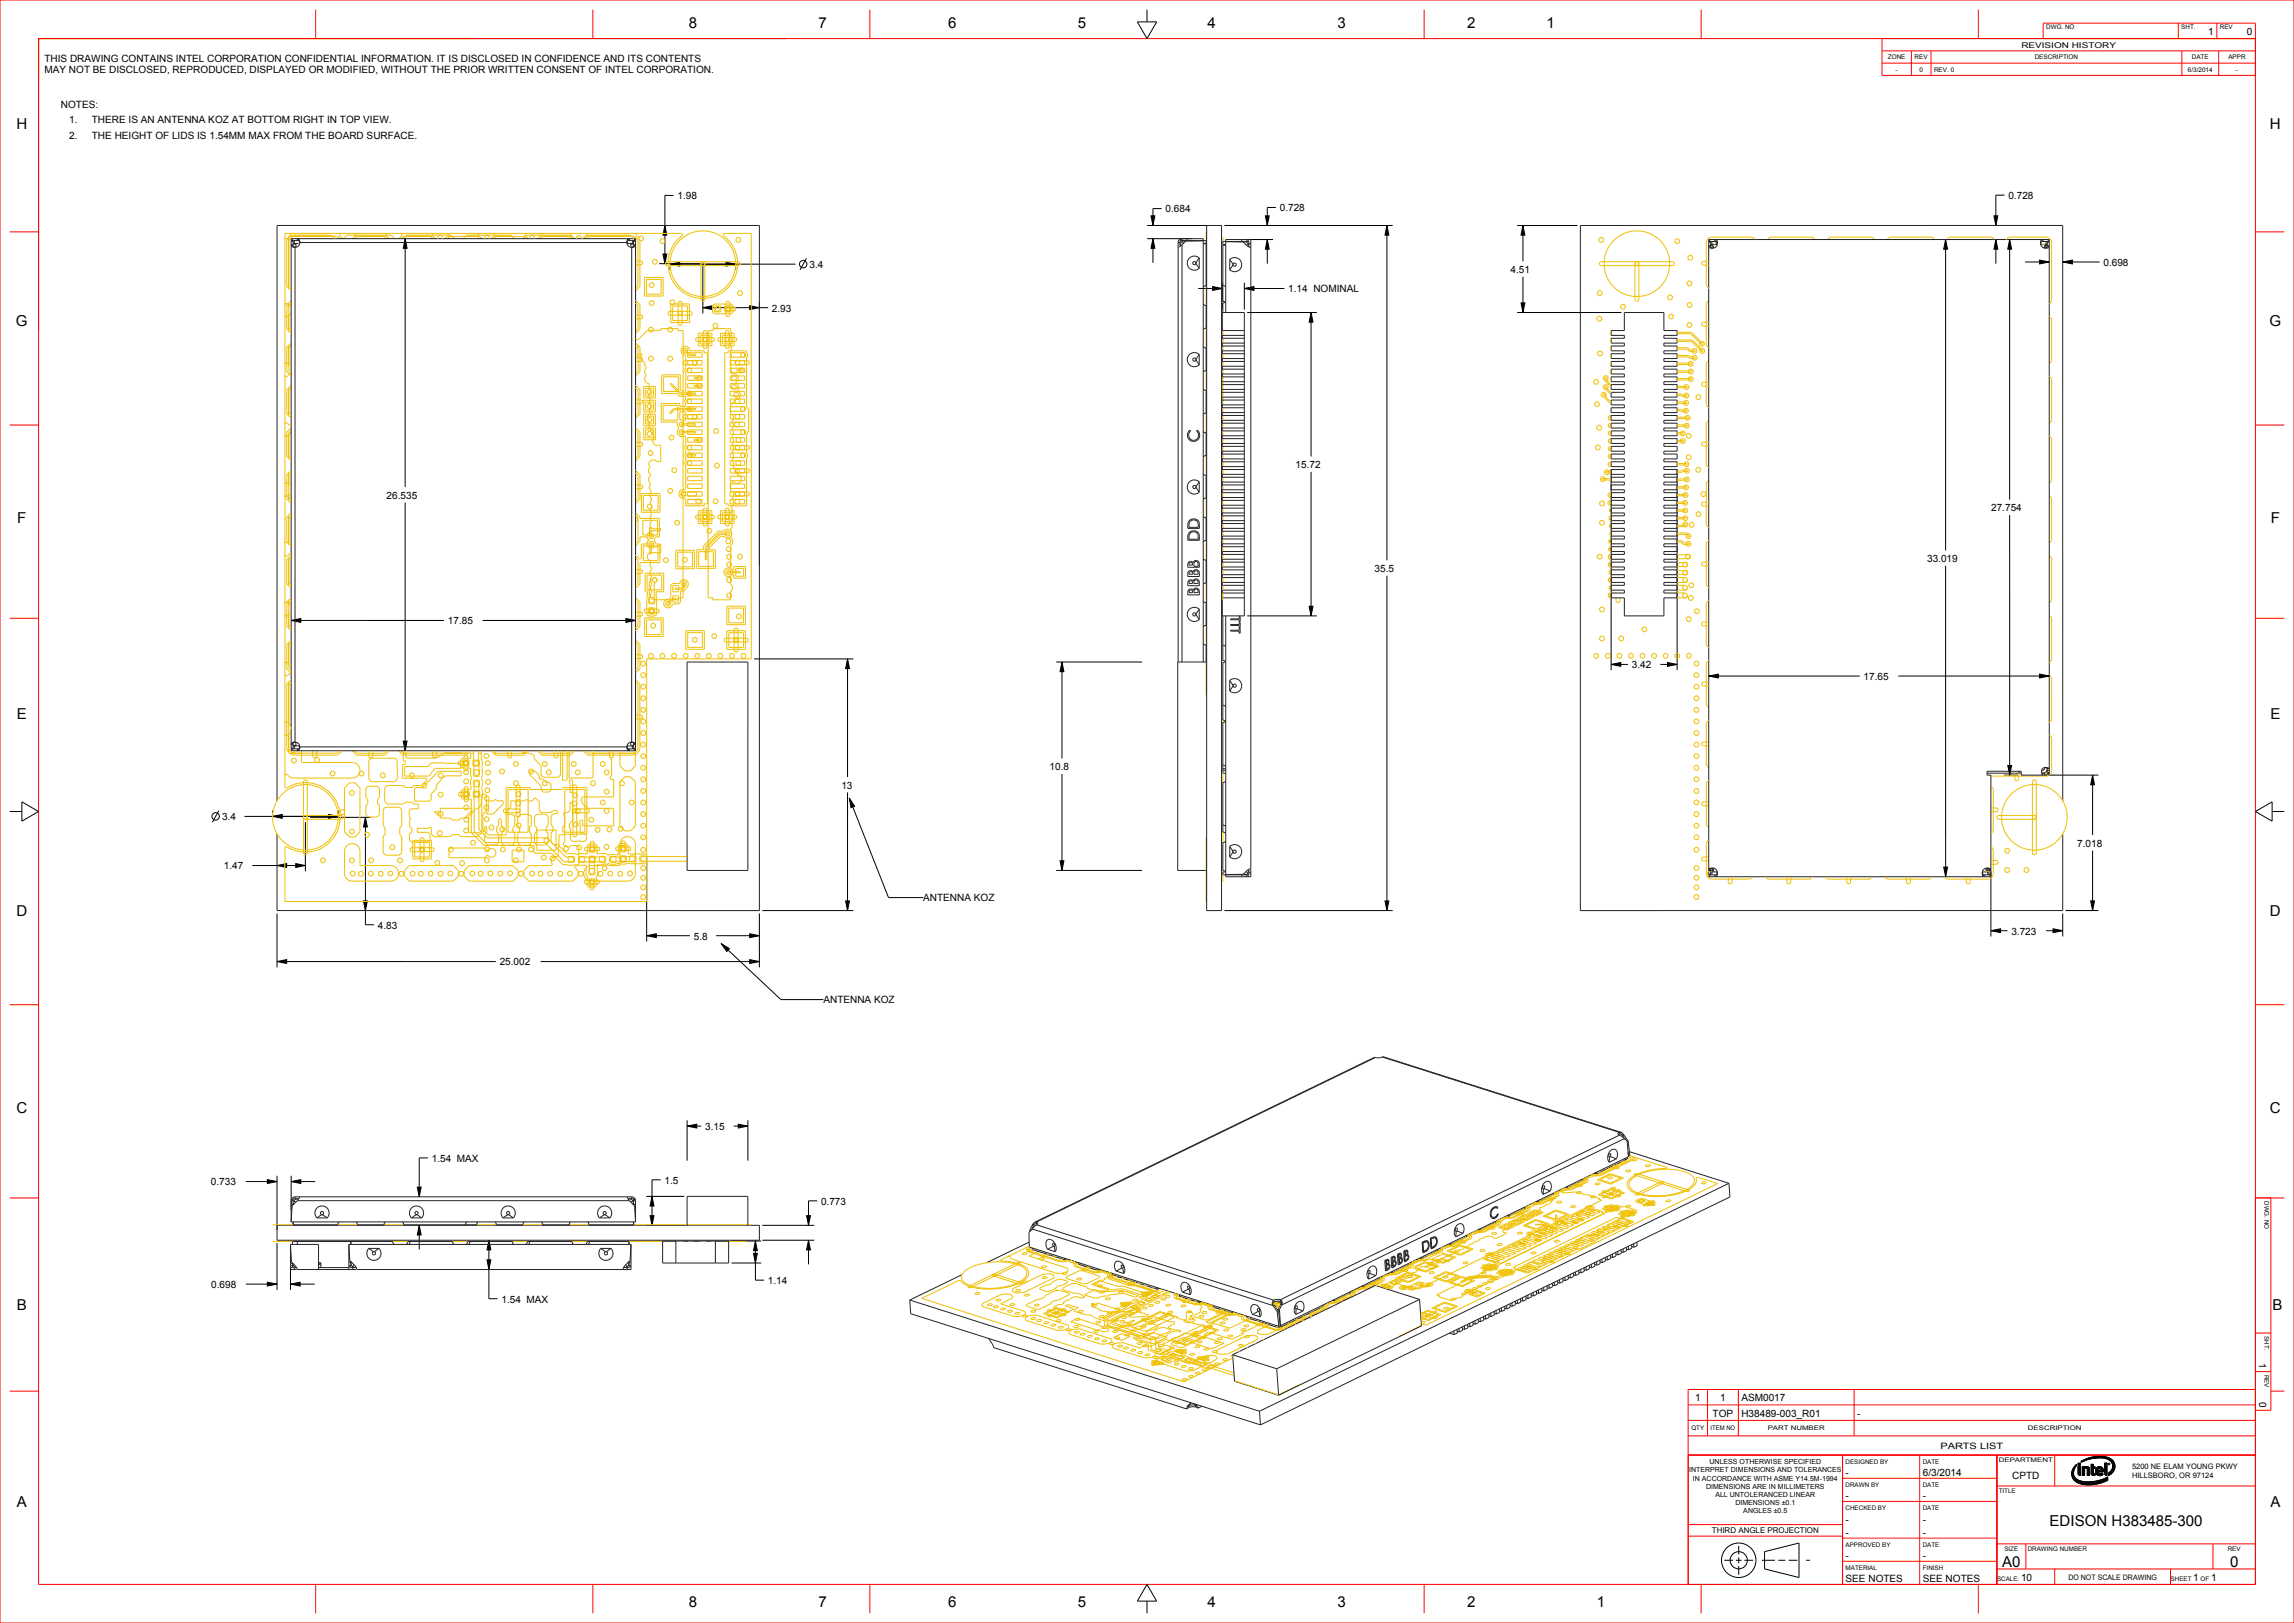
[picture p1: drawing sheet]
<svg xmlns="http://www.w3.org/2000/svg" width="1189mm" height="841mm" viewBox="0 0 1189 841" stroke-linecap="round" stroke-linejoin="round" font-family="sans-serif">
<defs><g id="words">
<g font-size="7.8">
<text x="357" y="14">8</text>
<text x="424" y="14">7</text>
<text x="492" y="14">6</text>
<text x="559" y="14">5</text>
<text x="626" y="14">4</text>
<text x="693" y="14">3</text>
<text x="760" y="14">2</text>
<text x="802" y="14">1</text>
<text x="8" y="67">H</text>
<text x="1177" y="67">H</text>
<text x="8" y="169">G</text>
<text x="1176" y="169">G</text>
<text x="9" y="271">F</text>
<text x="1177" y="271">F</text>
<text x="9" y="373">E</text>
<text x="1177" y="373">E</text>
<text x="8" y="475">D</text>
<text x="1177" y="475">D</text>
<text x="8" y="577">C</text>
<text x="1177" y="577">C</text>
<text x="9" y="679">B</text>
<text x="1178" y="679">B</text>
<text x="9" y="781">A</text>
<text x="1177" y="781">A</text>
<text x="1062" y="791">EDISON H383485-300</text>
<text x="1038" y="812">A0</text>
<text x="1156" y="812">0</text>
<text x="357" y="833">8</text>
<text x="424" y="833">7</text>
<text x="492" y="833">6</text>
<text x="559" y="833">5</text>
<text x="626" y="833">4</text>
<text x="693" y="833">3</text>
<text x="760" y="833">2</text>
<text x="828" y="833">1</text>
</g>
<g font-size="5.2">
<text x="1145" y="18">1</text>
<text x="1165" y="18">0</text>
<text x="23" y="32">THIS DRAWING CONTAINS INTEL CORPORATION CONFIDENTIAL INFORMATION. IT IS DISCLOSED IN CONFIDENCE AND ITS CONTENTS</text>
<text x="23" y="38">MAY NOT BE DISCLOSED, REPRODUCED, DISPLAYED OR MODIFIED, WITHOUT THE PRIOR WRITTEN CONSENT OF INTEL CORPORATION.</text>
<text x="32" y="56">NOTES:</text>
<text x="36" y="64">1.</text>
<text x="48" y="64">THERE IS AN ANTENNA KOZ AT BOTTOM RIGHT IN TOP VIEW.</text>
<text x="36" y="72">2.</text>
<text x="48" y="72">THE HEIGHT OF LIDS IS 1.54MM MAX FROM THE BOARD SURFACE.</text>
<text x="351" y="103">1.98</text>
<text x="1041" y="103">0.728</text>
<text x="604" y="110">0.684</text>
<text x="663" y="110">0.728</text>
<text x="1090" y="138">0.698</text>
<text x="420" y="139">3.4</text>
<text x="783" y="141">4.51</text>
<text x="668" y="151">1.14 NOMINAL</text>
<text x="400" y="161">2.93</text>
<text x="672" y="243">15.72</text>
<text x="200" y="258">26.535</text>
<text x="1032" y="265">27.754</text>
<text x="999" y="291">33.019</text>
<text x="712" y="296">35.5</text>
<text x="232" y="324">17.85</text>
<text x="846" y="346">3.42</text>
<text x="966" y="352">17.65</text>
<text x="544" y="399">10.8</text>
<text x="436" y="409">13</text>
<text x="115" y="425">3.4</text>
<text x="1077" y="439">7.018</text>
<text x="116" y="450">1.47</text>
<text x="478" y="467">ANTENNA KOZ</text>
<text x="196" y="481">4.83</text>
<text x="1043" y="484">3.723</text>
<text x="360" y="487">5.8</text>
<text x="259" y="500">25.002</text>
<text x="427" y="520">ANTENNA KOZ</text>
<text x="365" y="586">3.15</text>
<text x="224" y="602">1.54 MAX</text>
<text x="109" y="614">0.733</text>
<text x="344" y="613">1.5</text>
<text x="426" y="624">0.773</text>
<text x="398" y="665">1.14</text>
<text x="109" y="667">0.698</text>
<text x="260" y="675">1.54 MAX</text>
<text x="1171" y="706" transform="rotate(90 1171 706)">1</text>
<text x="879" y="726">1</text>
<text x="892" y="726">1</text>
<text x="903" y="726">ASM0017</text>
<text x="1171" y="726" transform="rotate(90 1171 726)">0</text>
<text x="888" y="734">TOP</text>
<text x="903" y="734">H38489-003_R01</text>
<text x="963" y="734">-</text>
<text x="957" y="765">-</text>
<text x="997" y="765">6/3/2014</text>
<text x="1043" y="767">CPTD</text>
<text x="957" y="777">-</text>
<text x="997" y="777">-</text>
<text x="957" y="789">-</text>
<text x="997" y="789">-</text>
<text x="957" y="796">-</text>
<text x="997" y="796">-</text>
<text x="957" y="808">-</text>
<text x="997" y="808">-</text>
<text x="957" y="820">SEE NOTES</text>
<text x="997" y="820">SEE NOTES</text>
<text x="1048" y="819">10</text>
<text x="1137" y="819">1</text>
<text x="1146" y="819">1</text>
</g>
<text font-size="4.6" x="1006" y="751">PARTS LIST</text>
<g font-size="4.1">
<text x="1048" y="25">REVISION HISTORY</text>
<text x="887" y="795">THIRD ANGLE PROJECTION</text>
</g>
<g font-size="3.9">
<text x="1105" y="761">5200 NE ELAM YOUNG PKWY</text>
<text x="1105" y="766">HILLSBORO, OR 97124</text>
<text x="1072" y="819">DO NOT SCALE DRAWING</text>
</g>
<g font-size="3.6">
<text x="886" y="759">UNLESS OTHERWISE SPECIFIED</text>
<text x="875" y="763">INTERPRET DIMENSIONS AND TOLERANCES</text>
<text x="877" y="767">IN ACCORDANCE WITH ASME Y14.5M-1994</text>
<text x="884" y="771">DIMENSIONS ARE IN MILLIMETERS</text>
<text x="889" y="776">ALL UNTOLERANCED LINEAR</text>
<text x="899" y="780">DIMENSIONS ±0.1</text>
<text x="904" y="784">ANGLES ±0.5</text>
</g>
<g font-size="3.3">
<text x="1061" y="15">DWG. NO</text>
<text x="1131" y="15">SHT.</text>
<text x="1151" y="15">REV</text>
<text x="978" y="31">ZONE</text>
<text x="992" y="31">REV</text>
<text x="1055" y="31">DESCRIPTION</text>
<text x="1136" y="31">DATE</text>
<text x="1155" y="31">APPR</text>
<text x="983" y="37">-</text>
<text x="995" y="37">0</text>
<text x="1002" y="37">REV. 0</text>
<text x="1134" y="37">6/3/2014</text>
<text x="1159" y="37">-</text>
<text x="1174" y="622" transform="rotate(90 1174 622)">DWG. NO</text>
<text x="1174" y="692" transform="rotate(90 1174 692)">SHT.</text>
<text x="1174" y="712" transform="rotate(90 1174 712)">REV</text>
<text x="877" y="741">QTY</text>
<text x="887" y="741">ITEM NO</text>
<text x="916" y="741">PART NUMBER</text>
<text x="1051" y="741">DESCRIPTION</text>
<text x="957" y="758">DESIGNED BY</text>
<text x="997" y="758">DATE</text>
<text x="1036" y="758">DEPARTMENT</text>
<text x="957" y="770">DRAWN BY</text>
<text x="997" y="770">DATE</text>
<text x="1036" y="774">TITLE</text>
<text x="957" y="782">CHECKED BY</text>
<text x="997" y="782">DATE</text>
<text x="957" y="801">APPROVED BY</text>
<text x="997" y="801">DATE</text>
<text x="1039" y="804">SIZE</text>
<text x="1051" y="804">DRAWING NUMBER</text>
<text x="1155" y="804">REV</text>
<text x="957" y="813">MATERIAL</text>
<text x="997" y="813">FINISH</text>
<text x="1035" y="819">SCALE:</text>
<text x="1125" y="819">SHEET</text>
<text x="1141" y="819">OF</text>
</g>
<text font-size=".5" x="1093" y="759">R</text>
</g></defs>
<g fill="none" stroke="#f00" stroke-width=".52">
<path d="M0 0h1189v841h-1189zM164 5v15M307 5v15M451 5v15M738 5v15M882 5v15M1025 5v15M1129 12v8M1149 12v8M975 20v19h194M975 26h194M975 33h194"/>
<path d="M991 26v13M1001 26v13M1059 20v-8h110v809h-1149v-801h1149M1131 26v13M1150 26v13M5 120h15M1169 120h15M5 220h15M1169 220h15M5 320h15M1169 320h15M5 521h15"/>
<path d="M1169 521h15M5 621h15M1169 621h15M1177 621v110h-8M1169 691h8M1169 711h8M5 721h15M875 736h294M875 728h294M885 720v24M901 720v24M961 720v24"/>
<path d="M1169 720h-294v101M1184 721h-7M875 754h294M875 744h294M955 754v67M995 754v67M1035 754v67M1065 754v16M955 778h80M955 766h80M1035 770h134M875 790h80"/>
<path d="M875 796h80M955 797h80M955 809h80M1035 800h134M1035 813h134M1050 800v13M1065 813v8M1125 813v8M1147 800v13M164 821v15M307 821v15M451 821v15"/>
<path d="M738 821v15M882 821v15M1025 821v15"/>
</g>
<g fill="none" stroke="#000" stroke-width=".52">
<path d="M590 11h10l-5 9zM595 5v6M11 416l9 5-9 5zM5 421h6M1169 421l9-5v10zM1178 421h6M1076 759l-1 3v2l1 2 1 1 3 1h5l7-3v2l-7 2h-5l-3-1-2-1-1-3v-2zM1076 759l-1 4h-1v-2zM1077 760h1v5l-1-1zM1077 758h1v1h-1zM1079 757a11 11 0 0 1 7-2zM1079 757h2l-2 1z"/>
<path d="M1079 757l6-2h6l4 2 1 2v2l-1 2-2 1v-1l1-1 1-2v-2l-2-2-6-1-5 1-3 2zM1079 760h3l-2 1-1 3zM1079 760h4v4h-1v-3h-2v3h-1zM1082 756l10-1a5 5 0 0 1 4 5 5 5 0 0 1-3 4v-1a4 4 0 0 0 2-4 4 4 0 0 0-4-3zM1083 755a17 17 0 0 1 9 0zM1084 759h1v1h1v1h-1l-1 2zM1084 759h1v1h1v1h-1v2l1 1v1l-2-1zM1091 758h1v7l-1-1zM1074 763h1l1 3h-1zM1075 766h1v1h-1zM1075 767h1h2h-2zM1076 767l3 1h-3z"/>
<path d="M1076 768h14a18 18 0 0 1-14 0zM1080 761l2-1h1v4h-1v-3zM1080 761v3h-1zM1083 768l5-1 4-2v2l-2 1zM1084 764h1zM1084 764h2v1l-1-1zM1085 765h.1M1085 761v2l-1 1zM1086 762h4l-4 1zM1086 763l4-1zM1086 762l1-1zM1086 763h1z"/>
<path d="M1086 761h2zM1086 763h2zM1086 764h2zM1087 764l2-1 1 1-2 1zM1087 761l1-1h2zM1087 761l3-1v2h-1l-1-1h-2zM1087 761l1-1 2 1v2h-3l1 1 1-1 1 1-2 1-1-1-1-2zM1088 761h1v1h-2zM1093 764h1zM915 804l17-4v17l-17-4zM595 821l5 9h-10zM595 830v6"/>
<circle cx="1093" cy="759" r=".4"/>
<circle cx="901" cy="809" r="9"/>
<circle cx="901" cy="809" r="4"/>
</g>
<g fill="#000">
<path d="M1076 759l-1 4h-1v-2zM1077 760h1v5l-1-1zM1077 758h1v1h-1zM1079 757h2l-2 1zM1079 760h3l-2 1-1 3zM1079 757a11 11 0 0 1 7-2zM1083 755a17 17 0 0 1 9 0zM1087 761l1-1h2zM1082 756l10-1a5 5 0 0 1 4 5 5 5 0 0 1-3 4v-1a4 4 0 0 0 2-4 4 4 0 0 0-4-3zM1074 763h1l1 3h-1zM1075 766h1v1h-1zM1075 767h1h2h-2z"/>
<path d="M1076 767l3 1h-3zM1080 761v3h-1zM1080 761l2-1h1v4h-1v-3zM1076 768h14a18 18 0 0 1-14 0zM1085 761v2l-1 1zM1084 764h1zM1084 764h2v1l-1-1zM1084 759h1v1h1v1h-1l-1 2zM1086 763h1zM1086 762l1-1zM1086 761h2zM1086 763h2z"/>
<path d="M1086 764h2zM1083 768l5-1 4-2v2l-2 1zM1087 764l2-1 1 1-2 1zM1086 762h4l-4 1zM1087 761l3-1v2h-1l-1-1h-2zM1086 763l4-1zM1091 758h1v7l-1-1zM1093 764h1z"/>
</g>
<path d="M898 809h-9M900 809h3M901 811v9M901 810v-3M901 806v-9M904 809h16M922 809h3M927 809h11" fill="none" stroke="#000" stroke-width=".52" stroke-dasharray="4.5 4.5 13.6 4.5" stroke-linecap="butt"/>
<!-- layer: 1_ALL_DIMS -->
<g fill="#000">
<path d="M345 117l1 5h-2zM597 112h2l-1 5zM656 112h2l-1 5zM719 117l1 5h-2zM789 117l1 5h-2zM1033 112h2l-1 5zM210 124l1 5h-2zM344 132h2l-1 5zM347 137l5-1v2zM376 136l5 1-5 1zM598 124l1 5h-2zM657 124l1 5h-2z"/>
<path d="M1008 124l1 5h-2zM1034 124l1 5h-2zM1042 124l1 5h-2zM1057 135l5 1-5 1zM1069 136l5-1v2zM364 159l5-1v2zM389 158l5 1-5 1zM629 148l5 1-5 1zM645 149l5-1v2zM680 162l1 5h-2zM788 157h2l-1 5zM679 314h2l-1 5z"/>
<path d="M151 321l5-1v2zM324 321l5 1-5 1zM439 341l1 5h-2zM550 343l1 5h-2zM835 344l5-1v2zM864 343l5 1-5 1zM886 350l5-1v2zM1057 349l5 1-5 1zM209 384h2l-1 5zM1041 397h2l-1 5zM1085 402l1 5h-2zM141 423l5-1v2z"/>
<path d="M170 422l5 1-5 1zM189 424l1 5h-2zM144 448l5-1v2zM153 447l5 1-5 1zM549 446h2l-1 5zM1007 449h2l-1 5zM188 467h2l-1 5zM438 467h2l-1 5zM718 467h2l-1 5zM1084 467h2l-1 5zM144 498l5-1v2zM335 485l5-1v2z"/>
<path d="M389 497l5 1-5 1zM389 484l5 1-5 1zM1032 482l5-1v2zM1064 481l5 1-5 1zM356 584l5-1v2zM383 583l5 1-5 1zM139 611l5 1-5 1zM151 612l5-1v2zM338 620l1 5h-2zM217 635l1 5h-2zM216 615h2l-1 5zM337 630h2l-1 5z"/>
<path d="M418 630h2l-1 5zM253 643l1 5h-2zM252 653h2l-1 5zM392 643l1 5h-2zM391 649h2l-1 5zM419 643l1 5h-2zM139 664l5 1-5 1zM151 665l5-1v2z"/>
</g>
<g fill="none" stroke="#000" stroke-width=".52">
<path d="M345 117l1 5h-2zM349 101h-4v36M595 117h33M597 112h2l-1 5zM602 108h-4v9M635 117h87M656 112h2l-1 5zM661 108h-4v9M719 117l1 5h-2zM719 117v173M789 117l1 5h-2zM789 117v18"/>
<path d="M818 117h-32M1033 112h2l-1 5zM1039 101h-5v16M210 124l1 5h-2zM210 124v128M342 137h22M344 132h2l-1 5zM347 138v2M347 137l5-1v2zM347 137h65M364 137v25M376 136l5 1-5 1z"/>
<path d="M381 138v2M418 134l-3 6M595 124h23M598 124l1 5h-2zM598 124v12M645 124h15M657 124l1 5h-2zM657 124v13M1008 124l1 5h-2zM1008 124v161M1034 124l1 5h-2zM1034 124v13"/>
<path d="M1042 124l1 5h-2zM1042 124v135M1057 135l5 1-5 1zM1062 136h-12M1069 136l5-1v2zM1069 136h19M364 159l5-1v2zM364 159h34M389 158l5 1-5 1zM394 156v137M621 149h13M629 148l5 1-5 1z"/>
<path d="M634 146v14M645 149l5-1v2zM645 146v14M645 149h21M788 157h2l-1 5zM789 143v19M646 162h37M680 162l1 5h-2zM680 162v75M840 162h-54M680 245v74M835 243v104"/>
<path d="M869 243v104M210 260v129M1042 267v135M719 298v174M1008 293v161M646 319h37M679 314h2l-1 5zM151 321l5-1v2zM151 321l79 1M250 322h79M324 321l5 1-5 1zM391 341h51"/>
<path d="M439 341l1 5h-2zM439 341v62M547 343h45M550 343l1 5h-2zM550 343v50M835 344l5-1v2zM835 344h9M864 343l5 1-5 1zM869 344h-8M886 350l5-1v2zM886 350h78M1057 349l5 1-5 1z"/>
<path d="M1062 350h-78M209 384h2l-1 5zM1041 397h2l-1 5zM439 411v61M550 401v50M1046 402h-7M1085 402l1 5h-2zM1085 402v31M1088 402h-28M113 420l-3 6M127 423h48M141 423l5-1v2z"/>
<path d="M141 420v2M158 426v25M161 424h31M170 422l5 1-5 1zM175 420v2M189 424l1 5h-2zM189 424v55h5M131 448h27M144 448l5-1v2zM153 447l5 1-5 1zM335 444v44M547 451h45"/>
<path d="M549 446h2l-1 5zM1007 449h2l-1 5zM1032 452v33M1085 441v31M144 473v28M188 467h2l-1 5zM394 473v28M395 472h47M438 467h2l-1 5zM635 472h87M718 467h2l-1 5zM1069 473v12"/>
<path d="M1084 467h2l-1 5zM1088 472h-17M144 498l5-1v2zM144 498h113M280 498h114M335 485l5-1v2zM335 485h23M371 485h23M389 497l5 1-5 1zM389 484l5 1-5 1zM1032 482l5-1v2zM1032 482h9"/>
<path d="M1064 481l5 1-5 1zM1069 482h-8M356 584l5-1v2zM356 584h7M356 581v20M380 584h8M383 583l5 1-5 1zM388 581v20M127 612h17M139 611l5 1-5 1zM144 609v28M151 612l5-1v2z"/>
<path d="M151 609v18M151 612h12M216 615h2l-1 5zM222 600h-5v20M335 620h20M338 620l1 5h-2zM342 611h-4v24M217 635l1 5h-2zM217 635v12M335 635h20M337 630h2l-1 5zM395 635h27"/>
<path d="M418 630h2l-1 5zM424 622h-5v13M144 644v24M151 656v12M252 653h2l-1 5zM253 643l1 5h-2zM253 643v30h5M379 654h16M379 643h16M391 649h2l-1 5zM392 643l1 5h-2zM392 643v20h4"/>
<path d="M395 643h27M419 643l1 5h-2zM419 643v12M127 665h17M139 664l5 1-5 1zM151 665l5-1v2zM163 665h-12"/>
<circle cx="416" cy="137" r="2"/>
<circle cx="112" cy="423" r="2"/>
</g>
<!-- layer: 2_ALL_NOTES -->
<path d="M440 414l3 4-2 1zM374 489l4 3-1 1z" fill="#000"/>
<path d="M440 414l3 4-2 1zM440 414l21 51h17M374 489l4 3-1 1zM374 489l31 29h22" fill="none" stroke="#000" stroke-width=".52"/>
<!-- layer: 9_ALL_FEATURES -->
<g fill="none" stroke="#f0c000" stroke-width=".52">
<path d="M148 123v1l1-1M148 121h205l1 1-5 4-2 6-1 5 1 5 3 5 4 4 5 3 5 1 6-1 5-3 4-4 2-5 1-5v-6l-3-4-4-5v-1h14v220h-54v126h-187v-28h1l4 2 5 1 5-1 4-2 4-2 3-4 2-5v-5v-4l-2-4-3-4-4-3-4-2h-5h-4l-5 2h-1zM149 123v2v23l2 3M150 123h-1M150 123v26M150 121v1l-1 1M150 122h2h18h2l2 2M150 122v1M150 122h25l1 2M153 122l-2 1-1 2M155 126v1M155 127h.1"/>
<path d="M177 121l-1 1 2 2M178 124l2-2h23l2 2M184 121v1l-1 2M184 122h16M185 122l-1 2M199 122l1 2M201 121l-1 1 2 2M208 121v1l-1 2M209 124l2-2h23l2 2M223 122l1 2M224 122h-15l-1 2M225 121l-1 1 2 2"/>
<path d="M227 124a1.3 1.3 0 0 1 1-2 1.3 1.3 0 0 1 1 2M232 121v1l-1 2M232 122h16M233 122l-1 2M240 124l2-2h23l2 2M247 122l1 2M249 121l-1 1 2 2M251 124a1.2 1.2 0 0 1 1-2 1.4 1.4 0 0 1 2 2M256 121v1l-1 2M256 122h15l1 2M257 122l-1 2M271 124l2-2h23l2 2"/>
<path d="M273 121l-1 1 2 2M275 124a1.2 1.2 0 0 1 1-2 1.2 1.2 0 0 1 1 2M280 121v1l-1 2M280 122h16M281 122l-1 2M295 122l1 2M296 122h.1M297 121h-1v1M299 124a1.2 1.2 0 0 1 1-2 1.2 1.2 0 0 1 1 2M302 124h.1M304 121v1M304 122h24l2 1 1 2v23l-2 1"/>
<path d="M304 122l-2 2M304 122h21h2M304 122l-1 2M305 122l-1 2M327 128h.1M327 122h.1M327 122l2 2M329 125h.1M329 135h3l1 1-1 1h-3M331 121l-1 1 1 1M331 123l1 2v23l-3 3M345 136h38l1 1-1 1h-37l-1-1z"/>
<path d="M363 137v18l1 1 1-1v-18M363 137l1 1 1-1M363 137h.1M364 136l-1 1M364 136h.1M364 136l1 1M365 137h.1M625 124h.1M625 136h.1M625 138h.1M625 122h.1M625 121h.1"/>
<path d="M625 120v5M625 126h.1M634 125h.1M634 127h.1M634 136h.1M634 138h.1M634 123h.1M634 123v2M829 136h38l1 1-1 1h-37l-1-1zM847 137h.1M848 136l-1 1M848 136h.1"/>
<path d="M848 136l1 1M849 137h.1M849 137l-1 1-1-1M849 137v18l-1 1-1-1v-18M886 135h-3l-1 1 1 1h3M889 127h-1M910 124l-3-1h-20l-2 1-1 2v21l2 2M941 124l-2-1h-22l-1 1M972 124l-2-1h-22l-1 1M1003 124l-2-1h-22l-1 1M1034 124l-2-1h-22l-1 1M1040 124l2-1h18l3 1v2v29l-1 3"/>
<path d="M1060 127h-2M148 158l1-1 1 1M150 158l1 1M150 157v1M150 148l1 1M151 157l-1 1v13M151 156l-2 2v13l2 2M329 157l2 1v12l-2 1M329 156l3 2v13l-3 2M334 144h10v9h-10zM335 145h8v7h-8zM348 158h9v9h-9z"/>
<path d="M348 158h.1M349 159h7v7h-7zM352 156h1l1 1-1 11v1l-1-1zM370 159h3v2h-3zM374 158h-4l-1 3 1 2h4M374 158h.1M374 158h2M376 158h3l1 3-1 2h-3M376 158h.1M376 159h3v2h-3zM377 156h1v1v6l-1 1-1-1zM377 159l-1 1"/>
<path d="M377 159h.1M377 159l1 1-1 1M377 159h4v1v1h-4M625 159h.1M625 150h.1M625 158h.1M625 148v10M634 153h.1M634 156v1M886 156l-2 1v22l2 1M150 179v13l1 1M150 170l1 1"/>
<path d="M151 162l-2 2h-1M151 179l-1 1M151 178l-2 2v13l2 2M329 176h2M329 179l2 1M329 178l3 2v13l-3 2M329 163h3l1 1-1 1h-3M331 179v13l-2 1M331 176h.1M331 176l5-5h6v-1h10v1h2v139h-2v1h-13M347 162l11-1 1 1-1 1h-11h-1zM352 162l1 1"/>
<path d="M352 162h.1M352 161v1M352 161h.1M352 161h1M353 163h.1M353 161l1 1M354 162l-1 1M354 162h.1M361 175h8l1 1-1 1h-8v-1zM362 173h7v6h-7zM363 174h5v4h-5zM364 176h.1"/>
<path d="M364 176l1 1M365 172l1-1v1v8v1l-2-1zM365 175l-1 1M365 177h.1M365 175h.1M365 175l1 1M366 176l-1 1M366 176h.1M372 175h9l1 1-1 1h-8l-1-1zM373 173h7v6h-7zM374 163h.1M374 163h2"/>
<path d="M374 174h5v4h-5zM376 163h.1M376 176h.1M376 176l1 1M376 172l1-1 1 1v8l-1 1-1-1zM376 160l1 1M376 160h.1M377 175l-1 1M377 177h.1M377 175h.1M377 175l1 1M377 161h.1"/>
<path d="M378 176l-1 1M378 176h.1M625 161h.1M625 163h.1M625 166h.1M625 170h.1M625 171h.1M625 167h.1M625 179h.1M625 173h.1M625 170v10M634 165h.1"/>
<path d="M634 171v3M634 175v3M634 179v3M835 172v1M835 176v1M835 180v1M869 172h8l5 6-6-5h-7M869 176h8l6 6h-1l-5-5h-8M886 167h-3l-1 1 1 1h3M1062 164l1 1v22l-1 1M148 189l1-1 2 2M151 193l-2 2h-1"/>
<path d="M151 200l-2 2v13l2 2M329 184h2l2-1v1l-1 1M329 200l3 2v13l-3 2M329 185h3M332 185l1 2M332 185l1 1v1M333 187l1 1 1 2-1 2 1 2-1 3 2 2v2l1 2-1 2 1 2v2v2v1v2l-1 2 1 3-1 2 2 2v2l1 2-1 1 1 2 1 1h2v8h-2l-2-1-1 1-1 1 1 2-1 2 1 2-1 3 1 2v2v2v2l1 2-1 2 1 2-1 1M333 187h-4M344 195h8v8h-8zM348 199l5 5h7h1h-8zM354 180l2-1 1 1 1 2h7v1h2v78h-2v1h-10v-4h-2l-1-1v-2l3-2v-12v-1v-1v-7v-6h-2l-2-1v-1l1-2-1-3h-8v-10h9v2h3v-3v-3h-3l-1-1h-8v-10h10v8v1h2v-10v-1v-8l-2-1zM354 181l2-1v1a1.2 1.2 0 0 1-1 2 1.2 1.2 0 0 1-1-2z"/>
<path d="M355 181l3 3h2h1h-4zM356 191h1h1v1v1a1.2 1.2 0 0 1-2 0 1.2 1.2 0 0 1 0-2zM356 199h8v2h-8zM356 195h8v2h-8zM356 191h8v2h-8zM356 183h8v2h-8zM359 187h1h1v1v1a1.3 1.3 0 0 1-2 0 1.3 1.3 0 0 1 0-2zM360 200h3h-3zM360 196h3h-3zM360 189l1-1-1-1h-5l-1 1 1 1h9v-2h-8v2M362 199h1l1 1-1 1a1.2 1.2 0 0 1-1 0 1.2 1.2 0 0 1 0-2zM362 195a1.3 1.3 0 0 1 1 0 1.3 1.3 0 0 1 1 1l-1 1a1.3 1.3 0 0 1-1 0 1.3 1.3 0 0 1 0-2z"/>
<path d="M363 196h.1M378 199h8v2h-8zM378 195h8v2h-8zM378 191h8v2h-8zM378 183h8v2h-8zM381 187a1.3 1.3 0 0 1 2 0 1.3 1.3 0 0 1 0 2 1.3 1.3 0 0 1-2 0zM382 192h3h-3zM382 189l-1-1 1-1h5l1 1-1 1h-9v-2h8v2M383 191h1h1l1 1-1 1a1.2 1.2 0 0 1-2 0 1.2 1.2 0 0 1 0-2zM384 183a1.3 1.3 0 0 1 2 0 1.3 1.3 0 0 1 0 2 1.3 1.3 0 0 1-2 0zM385 182h-8v1h-1v78h1v1h10v-25v-1v-1v-10v-1h1v-12h-1v-1v-26v-1v-2h-1M385 182h1"/>
<path d="M385 182h.1M386 182h.1M625 187h.1M625 189h.1M625 199h.1M625 197h.1M625 195h.1M625 193h.1M625 191h.1M625 183h.1M625 185h.1M625 182h.1"/>
<path d="M625 192v10M634 183v3M634 187v3M634 191v3M634 195v15M831 195a1.3 1.3 0 0 1 2 0 1.3 1.3 0 0 1 0 1v1a1.3 1.3 0 0 1-2 0 1.3 1.3 0 0 1 0-2zM832 197h.1M832 197v-1l1 1 2 2M832 197l3 3M835 184v1M835 188v1M835 192v1v1"/>
<path d="M835 196v1M869 180h6l1 1 3 1h-3l-2-1h-5M869 184h6l1 1h3l-3 1-1-1h-6M869 188l8 1h-8M869 192l8 1h-8M869 196h8l-8 1M874 193h.1M874 192h.1M886 187l-2 1v22l2 1M886 198h-3l-1 1 1 1h3M1062 195l1 1v22l-1 1M148 220l1-1 2 2"/>
<path d="M150 201v14M150 214l1 1M151 201l-1 1M329 207h3l1 1-1 1h-3M329 201l2 1v12l-2 1M334 215h6v6h-6zM334 207h6v6h-6zM334 200h6v6h-6zM335 216h4v4h-4zM335 208h4v4h-4zM335 201h4v4h-4zM344 210h7v8h-7z"/>
<path d="M347 214l2-2h12h-1h-10l-2 2zM352 213h3v5l-3-1zM353 220h8h-8zM355 213h.1M355 207h.1M355 214h.1M356 207h1h1v1v1a1.2 1.2 0 0 1-2 0 1.2 1.2 0 0 1 0-2zM356 219h8v2h-8zM356 211h8v2h-8zM356 207h8v2h-8zM356 203h8v2h-8zM359 215h1h1v1v1a1.3 1.3 0 0 1-2 0 1.3 1.3 0 0 1 0-2z"/>
<path d="M360 217l1-1-1-1h-5l-1 1 1 1h9v-2h-8v2M378 219h8v2h-8zM378 215h8v2h-8zM378 211h8v2h-8zM378 207h8v2h-8zM378 203h8v2h-8zM381 207h.1M382 207h-1M382 207l-3 3v4l1 1v2l-1 2 1 2-1 2 1 2-1 2 1 2-1 1 1 3-1 1 1 3-1 2 1 1v2l2 1M382 207h.1M382 207l1 1v1h-2v-2M382 207l1-1 1-1-2-3 1-2-2-2 1-1 1-2-1-1h-3v-3v-14v-7h-9v1h-3v139h3v1h9v-5l1-1-1-2v-5"/>
<path d="M625 220h.1M625 215h.1M625 217h.1M625 213h.1M625 211h.1M625 209h.1M625 207h.1M625 205h.1M625 203h.1M625 201h.1M625 219h.1M625 216h.1"/>
<path d="M625 212h.1M625 206h.1M625 200h.1M625 214v10M634 211v3M634 215v3M634 219v3M832 205l1 1 2 2M832 205v-1h-1l1 2 3 3M835 204h.1M835 203l-3-3v1l3 3M835 215a1.3 1.3 0 0 0-1 2 1.3 1.3 0 0 0 1 1"/>
<path d="M835 216l-1 1h1M835 219a1.3 1.3 0 0 0-1 2 1.3 1.3 0 0 0 1 1M869 200l5 1h-5M869 204l5 1h-5M869 208l5 1h-3M869 212l5 1h-5M869 216l6 1h-6M871 209h-2M871 209h.1M886 218l-2 1v22l2 1M150 236l1 1M151 224l-2 2h-1"/>
<path d="M151 223l-1 1v13M151 222l-2 2v13l2 2M329 229h3l1 1-1 1h-3M329 223l2 1v12l-2 1M329 222l3 2v13l-3 2M334 222h6v6h-6zM335 223h4v4h-4zM353 224h8h-8zM356 239h1h1v1v1a1.2 1.2 0 0 1-2 0 1.2 1.2 0 0 1 0-2zM356 231h1h1v1v1a1.3 1.3 0 0 1-2 0 1.3 1.3 0 0 1 0-2zM356 239h8v2h-8zM356 235h8v2h-8z"/>
<path d="M356 231h8v2h-8zM356 227h8v2h-8zM356 223h8v2h-8zM357 236h4h-4zM360 228h3h-3zM362 227h1l1 1-1 1a1.2 1.2 0 0 1-1 0 1.2 1.2 0 0 1 0-2zM378 239h8v2h-8zM378 235h8v2h-8zM378 227h8v2h-8zM378 223h8v2h-8zM381 231a1.3 1.3 0 0 1 2 0 1.3 1.3 0 0 1 0 2 1.3 1.3 0 0 1-2 0zM382 233l-1-1 1-1h5l1 1-1 1h-9v-2h8v2"/>
<path d="M384 235a1.3 1.3 0 0 1 2 0 1.3 1.3 0 0 1 0 2 1.3 1.3 0 0 1-2 0zM384 223a1.3 1.3 0 0 1 2 0 1.3 1.3 0 0 1 0 2 1.3 1.3 0 0 1-2 0zM625 224h.1M625 231h.1M625 233h.1M625 239h.1M625 237h.1M625 235h.1M625 229h.1M625 227h.1M625 225h.1M625 223h.1"/>
<path d="M625 221h.1M625 228h.1M625 222h.1M625 236v10M634 223v3M634 227v3M634 231v3M634 235v3M634 239v3M835 220l-1 1h1M835 223a1.3 1.3 0 0 0-1 2 1.3 1.3 0 0 0 1 1M835 224l-1 1h1"/>
<path d="M835 227a1.3 1.3 0 0 0-1 2 1.3 1.3 0 0 0 1 1M835 228l-1 1h1M835 231a1.3 1.3 0 0 0-1 2 1.3 1.3 0 0 0 1 1M835 232l-1 1h1M835 235a1.2 1.2 0 0 0-1 2 1.2 1.2 0 0 0 1 1M835 236l-1 1h1M835 239a1.4 1.4 0 0 0-2 2 1.3 1.3 0 0 0 2 1M869 220l6 1h-6M869 224l4 1h-4M869 228l4 1h-4M872 221h.1M872 220h.1"/>
<path d="M886 229h-3l-1 1 1 1h3M1062 226l1 1v22l-1 1M148 251l1-1 2 2M150 245v14M150 258l1 1M151 255l-2 2h-1M151 245l-1 1M151 244l-2 2v13l2 2M329 251h3l1 1-1 1h-3M329 245l2 1v12l-2 1M329 244l3 2v13l-3 2M332 256h10v9h-10z"/>
<path d="M333 257h8v7h-8zM356 259h8v2h-8zM356 251h8v2h-8zM356 247h8v2h-8zM356 243h8v2h-8zM360 257l1-1-1-1h-6l-1 1 1 1h10v-2h-8v2M378 259h8v2h-8zM378 251h8v2h-8zM378 247h8v2h-8zM381 243a1.3 1.3 0 0 1 2 0 1.3 1.3 0 0 1 0 2 1.3 1.3 0 0 1-2 0zM381 255a1.3 1.3 0 0 1 2 0 1.3 1.3 0 0 1 0 2 1.3 1.3 0 0 1-2 0zM382 243h5l1 1-1 1h-9v-2h8v2"/>
<path d="M382 243l-1 1 1 1M382 243v2M382 245v1l2 2v2l-2 1-2-1h-1v4l1 1v1v2v3l-1 2v3M382 245h.1M382 257l-1-1 1-1h5l1 1-1 1h-9v-2h8v2M625 255h.1M625 257h.1M625 243h.1M625 245h.1M625 259h.1M625 241h.1M625 253h.1"/>
<path d="M625 251h.1M625 249h.1M625 247h.1M625 256h.1M625 258v10M634 243v3M634 247v3M634 251v3M634 255v3M634 259v3M835 240v1M835 240h.1"/>
<path d="M835 257h.1M835 242h.1M835 244l-3 1h3M835 248h-5l5 1M835 256h-1l1 1M835 255a1.4 1.4 0 0 0-2 2 1.3 1.3 0 0 0 2 1M835 259a1.4 1.4 0 0 0-2 2 1.3 1.3 0 0 0 2 1M869 240l5 1h-5M869 244h2h1h3l-6 1M869 248h6l-6 1M869 252l5 1h-5M869 256l5 1h-5"/>
<path d="M886 249l-2 1v22l2 1M1062 257l1 1v22l-1 1M150 267v14M151 267l-1 1M151 266l-2 2v13l2 2M329 268a1.2 1.2 0 0 1 2 1 1.2 1.2 0 0 1-2 1M329 267l2 1v12l-2 1M329 266l3 2v1h10v9h-2l-1 2 1 2h2v10h-10v11l-3 2M333 270h8v7h-8zM336 279l-1-1h-3v3l-3 2M336 279v1M337 277h.1"/>
<path d="M337 273l1 5-1-1zM337 264l1 3-1 1v2v3l2 1h3v1h-4l-1 1M337 264h.1M337 276l-2 1 1 2M337 276h.1M361 267h8l1 1-1 1h-8v-1zM362 265h7v6h-7zM363 266h5v4h-5zM364 268h.1M364 268l1 1M365 264l1-1v1v8v1l-2-1zM365 267l-1 1"/>
<path d="M365 269h.1M365 267h.1M365 267l1 1M366 268l-1 1M366 268h.1M372 267h9l1 1-1 1h-8l-1-1zM373 265h7v6h-7zM374 266h5v4h-5zM376 268h.1M376 268l1 1M376 264l1-1 1 1v8l-1 1-1-1zM377 267l-1 1"/>
<path d="M377 269h.1M377 267h.1M377 267l1 1M378 268l-1 1M378 268h.1M379 278l1 2-1 3v12M379 278h.1M379 275v2v1M379 275l-2-1-2 1h-3l-7 8v2h-4v10h10v-10h-4v-1l7-6h1l2 1 2-1M379 271h.1M379 271l1 2-1 1v1M379 266v1l1 2-1 2"/>
<path d="M379 266h.1M625 261h.1M625 270h.1M625 264h.1M625 276h.1M625 277h.1M625 266h.1M625 275h.1M625 265h.1M625 271h.1M625 269h.1M634 263v3"/>
<path d="M634 267v3M634 271h.1M634 271v3M634 275v3M634 279v3M835 269h.1M835 270h.1M835 275l-1 2 1 1M835 278h.1M835 260l-1 1h1M835 263a1.2 1.2 0 0 0-1 2 1.2 1.2 0 0 0 1 1M835 267a1.2 1.2 0 0 0-1 1 1.2 1.2 0 0 0 1 2"/>
<path d="M835 268v1M835 271a1.2 1.2 0 0 0-1 2 1.2 1.2 0 0 0 1 1M835 279a1.2 1.2 0 0 0-1 2 1.2 1.2 0 0 0 1 1M835 280l-1 1 1 1M869 260l5 1h-5M869 264l5 1h-5M869 268l5 1h-5M869 272h4l1-1-1 2M869 276h5l1 2-1-1h-5M873 273h-4M873 273h.1M886 260h-3l-1 1 1 1h3"/>
<path d="M148 282l1-1 2 2M150 289v14M150 280l1 1M151 286l-2 2h-1M151 289l-1 1M151 288l-2 2v13l2 2M329 295h3l1 1-1 1h-3M329 289l2 1v12l-2 1M333 283h8v8h-8zM335 281l1 2 1 1 4-1 1-1v5l-5-1M335 281v1h-3v7h-1l-2-1M335 298h8v8h-8z"/>
<path d="M335 281h.1M336 281h-1M336 280v1M337 286l-1 2 1 3v2l1 2-1 2 1 2-1 2 1 2-1 1 1 3-1 2 1 1 1 1M337 286h.1M337 282h1l-1 5v-5zM338 282h.1M338 300l-1 2v9v1h2v-9l1-2M338 300h2v1M338 300a1.2 1.2 0 0 0 0 1 1.2 1.2 0 0 0 2 0M338 300h.1M338 300a1.3 1.3 0 0 1 2 0 1.3 1.3 0 0 1 0 1"/>
<path d="M350 285h10v10h-10zM351 286h8v8h-8zM362 286h8v8h-8zM366 283l7-7h4v1h-4l-7 7v6zM377 296l1-1 1 1a1.3 1.3 0 0 1-1 2 1.4 1.4 0 0 1-2-2zM377 284l1-1 1 1a1.3 1.3 0 0 1-1 2 1.3 1.3 0 0 1-1-2zM377 296h6l1 1h-7zM379 298h.1M379 295l1 1-1 2M379 295l-2-1-2 2 1 2h3M379 295h1v-1h6v6h-6v-2h-1M381 295h4v4h-4z"/>
<path d="M384 296h.1M625 288h.1M625 281h.1M625 283h.1M625 291h.1M625 298h.1M625 286h.1M625 294h.1M625 289h.1M625 295h.1M625 297h.1M625 285h.1"/>
<path d="M625 287h.1M625 292h.1M625 280v10M634 283v3M634 287v3M634 291v3M634 295v3M634 299v3M835 298h.1M835 284l-1 1 1 1M835 286h.1M835 283a1.2 1.2 0 0 0-1 2 1.2 1.2 0 0 0 1 1"/>
<path d="M835 283h.1M835 287a1.3 1.3 0 0 0-1 2 1.3 1.3 0 0 0 1 1M835 288l-1 1 1 1M835 291a1.3 1.3 0 0 0-1 2 1.3 1.3 0 0 0 1 1M835 292l-1 1 1 1M835 295l-1 2 1 1M835 296v1M835 299a1.3 1.3 0 0 0-1 2 1.3 1.3 0 0 0 1 1M835 300l-1 1 1 1M869 280h3l1 1 2 1h-2l-2-1h-2M869 288l6-1 1 1-1 1-6 1M869 292h5l1 1-1 1h-5"/>
<path d="M869 296h5l1 1-1 1h-5M873 299h.1M873 299a1.2 1.2 0 0 0-1 2 1.2 1.2 0 0 0 1 1M873 299h-4M873 299l2 2M886 280l-2 1v22l2 2M886 291h-3l-1 1 1 1h3M1062 288l1 1v22l-1 1M149 312v13l2 2M149 312l2 2M149 312l-1 1M150 311v14"/>
<path d="M150 302l1 1M151 317l-2 2h-1M151 311l-1 1M151 310l-2 2M329 317h3l1 1-1 1h-3M329 311l2 1v12l-2 1M329 310l3 2v13l-3 2M334 316h7l1 1-1 1h-6l-1-1zM335 315v3l2 1h3v-4M335 315h.1M336 315h3v3h-3zM336 310h3v3h-3z"/>
<path d="M339 311h.1M340 301h.1M340 315v-8h4v-10h-10v10h2l-1 8M340 315h.1M348 303l4-1 1-1 1-1 2 1 1 2-1 2-2 1h-1l-1 6-3 1-1 2h-2l-2-1v-2l1-1 2-1 1-1zM349 310l-3 3 3-2M349 310h.1M349 310h1v1M349 309h3v3h-3zM349 304h3v3l-3-1zM350 305h4v-3h1v2l-1 1h-4zM377 314h9v10h-9z"/>
<path d="M378 315h7v8h-7zM625 311h.1M625 312h.1M625 310h.1M625 304h.1M625 307h.1M625 308h.1M625 305h.1M625 306h.1M625 309h.1M625 303h.1M625 302v10"/>
<path d="M634 303v3M634 307v4M634 316h.1M835 303a1.3 1.3 0 0 0-1 2 1.3 1.3 0 0 0 1 1M835 304v1M835 307a1.3 1.3 0 0 0-1 2 1.3 1.3 0 0 0 1 1M835 308l-1 1 1 1M840 310v2h-1h-1v-2M873 307h.1M873 307a1.3 1.3 0 0 0-1 2 1.3 1.3 0 0 0 1 1M873 307h-4M873 310h-4"/>
<path d="M873 310h.1M873 307l2 2M873 302h-4M873 303h.1M873 303a1.3 1.3 0 0 0-1 2 1.3 1.3 0 0 0 1 1M873 303h-4M873 306h-4M873 302h.1M873 306h.1M873 303l2 2M875 309l-2 1M875 309h.1"/>
<path d="M875 301l-2 1M875 301h.1M875 305l-2 1M875 305h.1M886 311l-2 1v22l2 2M1062 319l1 1v22l-1 1M150 333v13l1 1M150 324l1 1M151 333l-1 1M151 332l-2 2v13l2 2M329 339h3l1 1-1 1h-3M329 333l2 1v12l-2 1"/>
<path d="M329 332l3 2v13l-3 2M334 320h10v10h-10zM335 321h8v8h-8zM355 327h10v9h-10zM356 328h8v7h-8zM376 331h11l1 1-1 1h-11l-1-1zM377 327h9v10h-9zM378 328h7v7h-7zM381 332l1 1M381 332h.1M381 326h1h1v11l-1 1-1-1zM382 331l-1 1"/>
<path d="M382 331h.1M382 333h.1M382 331l1 1M383 332l-1 1M383 332h.1M625 327h.1M625 328h.1M625 329h.1M625 332h.1M625 331h.1M625 333h.1M625 324h.1"/>
<path d="M625 335h.1M625 330h.1M625 337h.1M625 324v10M634 339h.1M634 322h.1M634 324h.1M634 337h.1M886 322h-3l-1 1 1 1h3M148 344l1-1 2 2M150 353v37M151 348l-2 2h-1"/>
<path d="M151 354l-1 1M151 352l-2 2v33l1 3M329 354l2 1v32l-1 2-2 1h-23l-1-1M329 352l3 2v33l-1 3-3 1h-23l-3-2M625 343v17M634 341h.1M634 353h.1M634 355h.1M634 342v1M886 342l-2 1v22l2 2M886 353h-3l-1 1 1 1h3M1062 350l1 1v22l-1 1"/>
<path d="M148 375l1-1 2 2M151 379l-1 1M151 377v1M329 371h3l1 1-1 1h-3M634 373v1M886 373l-2 1v22l2 2M150 390h.1M150 380l-1 1-1-1M150 380h.1M150 387v2l2 1h23l1-1M150 390h6M151 389a1.3 1.3 0 0 0 1 1 1.3 1.3 0 0 0 1-1"/>
<path d="M151 388h.1M156 389v6h27l2 1 1 1 1 2-1 2M162 389v3l1 1 1-1v-3M177 389l-2 2h-22l-3-1M183 389l2 2h14l3-2M184 389l1 1h14l1-1M191 389v3l1 1 1-1v-3M192 393h1h12l1 2-1 9-1 1h-12l-1-2v-8zM207 389l2 2h33l1-1h1M208 389l1 1h32l2-1M209 390h1M209 389v5h1v2h-1v7h12v1l-2 3h-4l-1 1h-4l-2-1h-7l-2 2v6l1 1 1 1h8l1-1h4"/>
<path d="M210 389l1 4h15l5-3M224 389v3l1 1 1-1v-3M230 390h13M239 396l1 2h4v5M239 389v1M240 394h3v3h-3zM241 392h1v7a1 1 0 0 1-1 0 1 1 0 0 1-1-1zM241 394l-1 1 1 1M241 394h.1M241 396h.1M241 394h-3l-1 2h1h3M241 394l1 1"/>
<path d="M242 395l-1 1M242 395h.1M244 390v3h-4l-1 1v4h-13l-4 4h-12v-5h12l2-2 15 1M244 390h2M246 389v7M246 394h.1M246 399h2v3h-2zM246 394h2M246 396h.1M246 395l1-1 1 1v6l-1 1-1-1zM248 394h.1M248 394v2v1h-3l1-3"/>
<path d="M248 390h1M248 389v7l-1 1-1-1M249 389l1 10v4M255 389l2 2h14l3-2M256 390h16M256 389l1 1M263 389v3l1 1 1-1v-3M271 389v1h3l3 1v2l3 4v5l2 1h7l2-1v-13M272 389l-1 1M274 399a1.3 1.3 0 0 1 2 0 1.3 1.3 0 0 1 0 2 1.3 1.3 0 0 1-2-1zM275 400h2l2 2v2h2l2 1h2l1 1v3l-2 1h-2l-1-1-1-2-5-5zM279 389l2 2h14l3-2"/>
<path d="M280 389l1 1h14l1-1M287 389v3l1 1 1-1v-3M292 389v15h2v-15M295 389v14h12v-14M307 390h9M316 389v3l1 1 1-1v-3M316 389v3l1 2v7l-1 2 1 1h1v9h-16l-1 2 1 1 2 3h14v9h-16v-3h-1M321 390h8M321 389v8l3 2h3l2-2v-8M327 386v1M329 388h.1M634 384h.1"/>
<path d="M634 386h.1M634 399h.1M886 384l-3 1h-1l1 1h3M1060 398l-1 1M1062 381l1 2v16v2M158 404h1v1v37l-1 1-1-1zM177 420a1.3 1.3 0 0 1 1 0 1.3 1.3 0 0 1 0 2h-2zM179 408l2-2h3l3 2v23l-3 3h-3l-2-3zM186 401h.1M186 401a1.3 1.3 0 0 1 2-1 1.3 1.3 0 0 1 0 2 1.3 1.3 0 0 1-2-1M186 401l-1 2h-2h-31h-2l-1-2-1 1M190 408l1-1h4l2 2v4l-1 1v3l1 1v3l-2 2h-4l-1-1v-4l1-1v-3l-1-2v-3z"/>
<path d="M199 419l1-1h6l2 2v7l-1 2v3l1 2v7l-1 2h-7l-1-1v-8l1-2v-3l-1-2v-7zM214 416h.1M214 416l3 1v2h-4l-1 1v3l1 1-1 4 2 1v2l-2 2v2l2 1h9v8h-8v-8M215 412h.1M215 409l1-1h3l8-8h12v2h-8l-2 1-3 4v2l-3 2v3v1h-8zM229 404h.1M240 410h3v3h-3zM241 418a1.2 1.2 0 0 1 2 0 1.2 1.2 0 0 1-1 2 1.4 1.4 0 0 1-2-2zM241 408h1l1 1v6h-1h-1zM242 411l-1 1 1 1M242 411h.1M242 413h.1"/>
<path d="M242 411h-4v1v1h4M242 411l1 1M243 412l-1 1M243 412h.1M243 414h1v17l7 7h26v4h9l6 6h8M243 414h.1M243 409h-3l-1 2 1 3h3M243 409h.1M244 403h.1M244 404v1v4h-1M244 403v1M244 404h.1"/>
<path d="M246 404h2v3h-2zM246 410l-1 3h1M246 410h.1M246 413h.1M246 412l1 1 1-1M246 412v19l5 5M246 413h2M246 410h2M248 413h.1M248 410h.1M248 410l1 1-1 2M248 412h.1"/>
<path d="M248 412l-1-2-1 2M248 412v-6l-1-1-1 1v6M248 412v18l5 4h30M249 412h3v8l-2 2v8l-2 2h-5v-1v-8l4-4 2-1v-2zM250 403v1M250 404h.1M250 403h.1M250 404v7v18l3 4h9v-25h13v1h17v-1h12v24l-14 1v5M253 415l4-1 2 1h1l1 2-5 5h-4l1-1zM263 409h11v22h-11zM268 415h1l1 1a1.3 1.3 0 0 1-2 1 1.3 1.3 0 0 1 0-2zM277 403h.1"/>
<path d="M279 402h.1M281 404h.1M293 409h10v22h-10zM295 404h1l1 1v6l-2-1zM297 408h.1M297 417h.1M297 415a1.3 1.3 0 0 1 2 1 1.3 1.3 0 0 1-1 2 1.3 1.3 0 0 1-1-2zM297 419v1M297 407h1l1 1v25l-1 1-1-1zM297 419h.1M298 419h-1M298 419h.1"/>
<path d="M298 419h7l1 1-1 1h-7M298 419l1 1-1 1M299 419a1.3 1.3 0 0 1 2 1 1.4 1.4 0 0 1-2 2 1.3 1.3 0 0 1-1-2zM321 406h.1M321 405a1.2 1.2 0 0 1 2 0 1.2 1.2 0 0 1 0 2h-1l-1-1M321 405v1M321 405l3-2h3l2 2v23l-2 3h-3l-3-3zM634 416h.1M634 418h.1M634 404h.1M634 405h.1M634 402h.1"/>
<path d="M634 401v4M886 404l-2 2v22l2 1M886 416h-3l-1 1h1l3 1M1032 407l1 2v22l-1 1M1032 419h3l1 1-1 1h-3M1046 401v3l-1 1-1-1v-3M1054 404h1v1v37l-1 1-1-1zM1061 400h-1M1062 402h-30M1062 402h.1M1063 401l-1 1M1063 401h.1"/>
<path d="M157 424l1 1M157 424h.1M158 423l-1 1M158 425h.1M158 423h19l1 1-1 1h-19M158 423h.1M158 423l1 1-1 1M180 438l3-1 3 2 1 2v8h17l2 2 1 2-1 2-1 1-2 1h-21l-2-1-1-1v-2v-12zM213 440l11-1 1 1-1 1h-11zM214 435h10v10h-10zM216 436h1M218 440h-1"/>
<path d="M218 440v-1a1.2 1.2 0 0 1 1 0 1.2 1.2 0 0 1 1 1M218 440a1.2 1.2 0 0 1 1-1 1.2 1.2 0 0 1 1 1M218 434h1l1 1v11h-1h-1zM219 429h4l1 3 1 2h8l1-1h4l1 1h8l2-1 2-3 1-2v1v2l-1 1v4M219 429h-3v2l6 1 1 3-2 1M219 429h.1M219 439l-1 1M219 439h.1M219 439l1 1M225 421h2v2zM228 421a1.3 1.3 0 0 1 1 0 1.3 1.3 0 0 1 0 2 1.3 1.3 0 0 1-2 0zM232 424h-4v-5h16h1l-3 4v1h-3l-1 1h-4l-1-1"/>
<path d="M232 424h1M232 424h.1M233 424h.1M241 424a1.2 1.2 0 0 1 2 0 1.2 1.2 0 0 1-1 2l-1-1zM243 431h.1M246 439h-13v5h13M246 439h2M246 439h.1M248 439l3 1M248 439h.1M251 436h.1M251 440a1.2 1.2 0 0 0 1 1 1.2 1.2 0 0 0 2-1"/>
<path d="M251 440l2-1 1 1M251 440l1 1 2-1M254 440h.1M258 425v2l-1 2v2l1 2v4l-1 1h-4l-2-2M258 425h2v3M258 425h.1M260 429a1.2 1.2 0 0 1 1 0 1.2 1.2 0 0 1 1 1l-1 1a1.3 1.3 0 0 1-2-1 1.3 1.3 0 0 1 1-1zM260 428h.1M260 428l1 3-1 2v4l2 1h4l1-2v-4l-1-1v-2l1-2v-3l-1-2h-3l-1-1 3-3v-3l4-1 1 1 3-1 2 1 3-1 2 1v4v2h5l1-1 3 1-2 1-1 1v4l1 1v3l-1 1v4l1 1 2 1h1M268 427a1.3 1.3 0 0 1 2 0 1.3 1.3 0 0 1-1 2 1.3 1.3 0 0 1-1-2zM269 421h.1M269 423l1-1h4l1 1v4l-1 2v2l1 1v4l-1 2h-4l-2-1v-4l1-2v-2l-1-2v-3z"/>
<path d="M270 420l-1 1M270 420l-1-1h-7l-1 1 1 1h7M270 420h.1M270 420v-12l-2-1v1v12l1 1M278 422h1h3l2 1v4l-1 2v2l1 1v4l-1 2h-4l-2-1v-5l1-1v-2l-1-2v-3zM278 430h10v11h-10zM283 434l-1 1v1l10 10h5v-2h-4l-9-9M283 434h.1M283 434l1 1M284 436h-33M284 435h.1M284 435v1"/>
<path d="M290 438l4 5h5M290 438l-1 5-3 2v3l-12 1-2 2v3l2 3h23l3-3v-3l-2-2 1-1M293 427l-1 1v3l1 1v4l-1 1 1 1M293 421l-1 1 1 2M293 438h.1M293 421h.1M293 421h1l1-1 1-4 1 1v4M293 438l2 1 1-1h3l1 1v3M297 421v4l-2 3 1 1v6l1 1h3h2l2-1v-3l-3-1-1-5 1-1M297 421h.1M297 420h.1M297 420l1 1"/>
<path d="M298 421h.1M299 438a1.2 1.2 0 0 1 2 0 1.2 1.2 0 0 1 0 2 1.2 1.2 0 0 1-2 0zM301 425h.1M303 439h7l1 1-1 1h-6l-1-1zM306 438h2v3h-2zM306 440v-3l1-1 1 1v3M306 440l1 1M306 440h.1M308 440l-1 1M308 440h.1M308 440l-1-1-1 1M319 439h7l1 1-1 1h-6l-1-1z"/>
<path d="M321 437l1-2 3-1h2l2 2v17l-1 2-2 2h-20M321 437v12h-6v-1M321 437v1l-1 5h-5l-2-1-4 1v-5l-1-1h-2l-1 1-1 5-4-1M321 437h4l1 4M322 438h2v3h-2zM322 440l1 1M322 440h.1M322 440v-3l1-1 1 1v3M324 440l-1 1M324 440h.1M324 440l-1-1-1 1M625 434v33"/>
<path d="M634 434h.1M634 433h.1M634 435h.1M634 428h.1M634 431v6M886 435l-2 3v15l1 2 2 1h19l3-2M1032 439l1 2v12l-1 2-2 1h-20l-2-2M1054 423l-1 1 1 1M1054 423h.1M1054 423h-18l-1 1 1 1h18M1054 425h.1M1054 423l1 1"/>
<path d="M1055 424h.1M1055 424l-1 1M210 451l2-2h23l3 2v3l-3 3h-23l-2-3zM217 440l1 1h2M217 440a1.3 1.3 0 0 0 1 1 1.3 1.3 0 0 0 2 0M218 440l1 1M218 440h.1M219 441h.1M220 440h.1M220 440l-1 1M220 441h.1M220 440v1"/>
<path d="M241 451l2-2h23l3 2v3l-3 3h-23l-2-3zM246 444h2M246 444h.1M248 444h.1M254 440h1l2 1v1l-1 2h-1l-3-1-1 1h-3M265 441h7v6h-7zM295 444h3v3h-3zM299 443h.1M299 448h.1M300 448l4 1v4l1 2-1 1M300 448h-1M300 444h3v3h-3z"/>
<path d="M300 442h.1M300 442l-1 1M300 442v6M303 456h7a1 1 0 0 1 1 1 1 1 0 0 1-1 1h-6l-1-1zM304 456l2 1M304 441h.1M305 450h3v3h-3zM305 456h3v3h-3zM306 444h2v3h-2zM306 457h.1M306 457v3l1 1 1-1v-3M306 444v1v7l1 1 1-1v-6"/>
<path d="M306 444v2l1 1M306 444h.1M307 456l-1 1M307 456h.1M307 456l1 1M307 444h-1M307 444h.1M307 444h-6l-1 1 1 2h6M307 441h.1M307 444h6l1 1-1 2h-6M307 444a1.3 1.3 0 0 1 1 2M307 444l1 1v1"/>
<path d="M308 457l-1 1-1-1M308 457h.1M308 447h.1M308 446l-1 1M308 446h.1M311 444h3v3h-3zM315 448h-5v5l-1 2v3v1h-4l-1-1v-2M315 448h-2l-1 1h-6h-2l-1 2v2v2l1 1M315 448h.1M316 444h3v3h-3zM320 441h.1M321 448h.1"/>
<path d="M321 448l-6-1v1M322 444h2v3h-2zM322 444h.1M323 441h.1M323 444h-1M323 444h.1M323 444h5l1 1-1 1h-5a1.2 1.2 0 0 1-1-1 1.2 1.2 0 0 1 0-1M323 444a1.4 1.4 0 0 1 1 1 1.4 1.4 0 0 1-1 1l-6 1-1-1 1-2h5M326 441v2h9M326 441h.1M326 444h3v2h-3zM332 444h3v2h-3z"/>
<path d="M335 448h-14M356 444h-23l-1 1 1 1h23M625 457h.1M634 452h.1M634 454h.1M634 456h.1M634 451v1M634 453v4M634 460h.1M886 444h-3l-1 1 1 1h3M886 451a1.2 1.2 0 0 0-1 2 1.2 1.2 0 0 0 1 1M887 451v1"/>
<path d="M898 454v3l-1 1-1-1v-3M928 454v3l-1 1-1-1v-3M939 454l-1 2h-22l-1-2M959 454v3l-1 1-1-1v-3M970 454l-1 2h-22l-1-2M990 454v3l-1 1-1-1v-3M1001 454l-1 2h-22l-1-2M1021 454v3l-1 1-1-1v-3M1031 452h-2M1031 453h.1M1032 446h3l1 1-1 1h-3M634 465h.1"/>
<path d="M844 599v1M844 599h.1M844 600l-1 1-14 7-3 1M844 600h1v1l-16 8h-4M845 599l19 6-11 2-7 3-2 2-1 2 1 2 2 1 5 2 8 1 7-1 8-2M848 600h-1l-1 1M804 620l1 1M805 618l1 1M806 618h1v2l-8 3h-4M806 619h-1M806 619h.1M806 618h2v2l-9 4h-3h-2"/>
<path d="M807 617l1 1-13 6h-2M808 619l-3 2M809 617h1M809 616l1 1M810 617l13-6v-1h-1v1l-13 7h8l12 3h-1l2 1-95 46h-2l-9-3M810 617h-3M814 615l-1 1-2-1M816 614h.1M817 614h-1M817 614h.1M817 613v1M817 613l3 2h-1l-3-1"/>
<path d="M817 618l2-1 1 1h-2zM818 613h.1M818 613l-2 1M821 611h1l-2 1M821 611h1v1l-8 4h-4M821 610l2 1v1l-9 5h-3l-2-1M824 609h.1M824 609l1 1h-1h-1M825 609h1M826 609h.1M827 613h1h1l-1 1zM828 611l6-3 7 2-6 4z"/>
<path d="M828 619l7-3 7 2-7 3zM829 611l6-2 5 1-5 3zM830 619l5-3 6 2-6 3zM830 607l-2 1M830 617h2l8 3h-2zM833 610h2h1l-2 1zM834 605l-2 1M834 618v1M834 618h.1M834 619h.1M835 616l1-1 1 1h-1zM836 618h-2"/>
<path d="M836 618h.1M836 618v1M836 619h-2M836 619h.1M836 604l3 1-1 1-3-1M838 603l-2 1M842 601l-2 1M843 607l1-1 1 1h-1zM846 611l3-2 5-2 5-1h6h5l5 2 2 2 1 2-1 3-5 2-7 2-7 1-7-1-5-2-2-3zM846 601l-16 8h-4h-2M846 601h.1M846 601h2l-1 1-1-1"/>
<path d="M847 608h2l27 9h-2zM853 604h1h1l-1 1zM861 613h1M861 613l-13 6h1l13-6M861 613h.1M862 612l-1 1M862 612h.1M862 612v1M862 613h.1M874 617h.1M874 617l4-3 1-4 11 3-151 74-2-1M882 613l1-1 1 1h-1z"/>
<path d="M141 635h11M148 635h.1M149 635h.1M150 635h.1M152 635h.1M156 635h.1M157 635h.1M159 635h.1M175 635h10M175 635h.1M176 635h.1M178 635h.1"/>
<path d="M179 635h.1M180 635h.1M181 635h.1M182 635h.1M183 635h.1M184 635h.1M185 635h.1M199 635h10M199 635h.1M200 635h.1M201 635h.1M203 635h.1"/>
<path d="M207 635h.1M208 635h.1M209 635h.1M214 635h.1M215 635h.1M218 635h.1M220 635h.1M223 635h.1M224 635h.1M228 635h.1M233 635h.1M241 635h.1"/>
<path d="M242 635h.1M243 635h.1M244 635h.1M245 635h.1M246 635h.1M247 635h10M247 635h.1M248 635h.1M249 635h.1M250 635h.1M252 635h.1M253 635h.1"/>
<path d="M254 635h.1M255 635h.1M262 635h.1M263 635h.1M268 635h.1M270 635h.1M271 635h10M271 635h.1M272 635h.1M273 635h.1M274 635h.1M275 635h.1"/>
<path d="M276 635h.1M277 635h.1M278 635h.1M279 635h.1M280 635h.1M281 635h.1M286 635h.1M288 635h.1M289 635h.1M290 635h.1M291 635h.1M292 635h.1"/>
<path d="M293 635h.1M294 635h.1M295 635h.1M295 635h10M296 635h.1M297 635h.1M298 635h.1M299 635h.1M300 635h.1M301 635h.1M302 635h.1M303 635h.1"/>
<path d="M304 635h.1M307 635h.1M309 635h.1M320 635h.1M321 635h.1M326 635h.1M328 635h61M329 635h.1M331 635h.1M332 635h.1M335 635h.1M337 635h.1"/>
<path d="M339 635h.1M340 635h.1M341 635h.1M342 635h.1M348 635h.1M349 635h.1M351 635h.1M352 635h.1M353 635h.1M354 635h.1M355 635h.1M760 640h2v2l-8 3h-4"/>
<path d="M761 640h2v2l-9 4h-4h-1M762 639l1 1-13 6h-2M765 638h2M767 638h.1M768 637l-1 1M771 636h.1M772 635l-1 1M772 635h.1M772 635l3 1-2 1-3-1 2-1M773 639h2h1l-2 1zM775 634h-1M775 634h.1"/>
<path d="M775 633h1l-1 1M775 633h2v1l-8 4h-4M776 632l2 1v1l-9 4-3 1-2-1M777 636l4-2 4 1-4 2zM777 632h1l-13 7h-2M778 636l3-1 3 1-3 1zM780 631v1l-16 8h-3M780 636l1-1 1 1h-1zM781 634l5-2 4 1-4 2zM782 637l-3 1 2 1-6 3-3-2-3 2M782 637h.1M783 634l3-2 3 1-3 1z"/>
<path d="M783 635h.1M783 635l-1 2M785 634h-2v1M785 634h.1M785 633v1M785 633h.1M786 633h-1M786 633h-1v1M786 633h1l-2 1M786 629v-1zM786 628h.1M786 631l5-2 4 2-4 2z"/>
<path d="M787 639l1-1 1 1-1 1zM787 628h-1M787 628l3 1-2 1-2-1M788 631l3-1 3 1-3 1zM789 632l-3 1M789 632h.1M790 631l-1 1M791 625l1 1v1l-8 4h-4M791 635l5-3 6 2-6 3zM791 625l2 1v1l-9 4h-3h-2M791 629l5-2 4 1-4 2zM791 631h-1"/>
<path d="M791 631h1M792 631h-2M792 631h.1M792 625h1l-13 6h-2M792 639h2h1l-2 1zM793 629l3-2 3 1-3 2zM793 639l6 2zM794 630l-3 1M794 630h.1M795 629l-1 1M795 638l2-1v1h-1zM796 623h2"/>
<path d="M796 635l3-1 8 3-8-2zM796 638l6 2zM797 628h.1M797 628l-2 1M797 628h-2v1M797 628l-1 1h-1M797 637l3-1h2l-3 2zM798 623h.1M798 639l1-1 6 2-2 1zM800 638l2-1 5 2h-1l-7-2h2l4 1-2 1M801 621l3 1M801 621v1l-16 7h-1"/>
<path d="M801 621h.1M801 630l5-2 6 1-5 3zM802 621h-1M802 621h.1M802 636v1M802 621l3 1M803 638h.1M803 638h1h1l-1 1zM803 636h2l5 1-1 1zM803 636h.1M803 636h2h1l-2 1zM804 622v1l-1 1-5 2v1l-1 1"/>
<path d="M804 636h1zM805 622h.1M805 622h-1M805 621h1M806 635l2-1 5 2-2 1zM806 635l2-1 1 1h-2zM806 630h1v2l6 2-7-1zM806 621l-1 1M806 621h.1M807 634l-3 1h-2l1-1-7-2-7 3 6 2-1 1-3 1 2 2-18 8h-1M807 623l1-1 1 1h-1zM807 634h1l-3-1v-1l-5-2 6-3 7 2-5 3 2 1 12-6v-2h2h2l-1 1 6 2h-1l1 1-53 26h-2l-7-3 2-1-1-1 4-1"/>
<path d="M807 634h.1M809 634l1-1 6 2h-2zM809 633h1h1l-1 1zM810 633h.1M811 632h2l5 1-1 1zM814 631l2-1 5 2-1 1zM814 625h2h1l-2 1zM815 633h2zM816 633h1h1l-2 1zM817 630l1-1 6 2h-2zM817 629h2l-1 1zM817 631l3 1z"/>
<path d="M818 632h2h1l-2 1zM819 632h.1M821 628h-1l5 2 2-1-7-2-2 1 5 1h1M822 629l1-1 1 1h-1zM822 627l2-1 5 2-1 1zM823 626l1-1 1 1h-1zM824 626v1l2 1-2-1zM824 620h2h1l-2 1zM825 639l1-1 6 2-2 1zM826 639h2h1l-2 1zM827 637h2l5 1-1 1zM828 638l1-1 1 1h-1z"/>
<path d="M829 639h.1M829 639v1h-3M830 636l2-1 5 2-1 1zM830 626l5-2 5 2-4 2zM831 620l7-3h2l-8 4zM831 636h2h1l-2 1zM831 637h.1M831 637l-2 2M831 625h2l6 2h-2zM832 627l5-2h2l-6 3zM832 626l3-1 4 1-4 1zM833 635l1 1-3 1"/>
<path d="M833 635h.1M834 626h.1M834 634l-1 1M834 626h1M835 626h.1M836 626h.1M836 626h-2M836 626h-1M836 634l-3 1 5 2 2-1-6-2M836 635l2 1zM836 634h.1M836 626h-1h-1"/>
<path d="M836 626l-1 1-1-1M837 636l1-1 1 1h-1zM837 633l-1 1M837 633l7 2-2 1-4-2h2M838 634l1-1 1 1h-1zM839 632l-3 1 5 2 2-1M839 629l4-2 5 1-4 3zM839 632h.1M840 632h-1M840 628l1-1 6 3h-1zM840 631l5 2-1 1M840 630l5-3h2l-5 3z"/>
<path d="M840 629l3-2 4 2-3 1zM842 629l2-1 1 1h-2zM843 629h.1M843 625l1-1 1 1h-1zM843 633h1h1l-1 1zM844 634l-6-2 11-5-9-2-95 46 1 1 6 2 5-2 1-1 3-1M844 628h.1M844 628l-1 1M844 628v1M844 629h-1M844 629h.1M845 632l-7-1-54 26h2l-1 1h3"/>
<path d="M845 632h.1M845 632l1 1M846 633h.1M846 633h1l-20 10h-1h1l-8 4h-2l-25 13-3-1M849 622h2h2l-2 1zM850 622h1h1l-1 1zM852 624l4-2h2l-5 3zM852 624h.1M853 624l2-1h2l-2 1zM854 623h1h1l-2 1zM854 623v1M854 623h.1"/>
<path d="M854 624h.1M855 622l3 1-3 2-3-1M855 622l-4-1-3 1 4 2M855 622h.1M855 623h-1M855 623l3 1-2 1-2-1M855 623h.1M855 623v1h-1M864 622h1h1l-1 1zM141 643h11M151 643h.1M157 643h.1"/>
<path d="M159 643h.1M182 643h.1M204 643h7M204 643h.1M207 643h.1M209 643h.1M210 643h.1M211 643h.1M223 643h.1M225 643h.1M235 643h7M235 643h.1"/>
<path d="M239 643h.1M254 643h.1M256 643h.1M266 643h7M268 643h.1M269 643h.1M271 643h.1M272 643h.1M274 643h.1M285 643h.1M287 643h.1M297 643h7"/>
<path d="M298 643h.1M301 643h.1M305 643h.1M326 643h25M326 643h.1M354 643h3M359 643h4M366 643h3M371 643h16M500 659l3-2 4-2 11-1h6l4 2 3 1 1 3-1 3-5 2-7 2-7 1-7-1-5-2-2-3zM522 651h2l1 2 22 7h4M530 649h1l1 1h-1z"/>
<path d="M532 648h.1M532 648l18 6h3l2-1M532 648l4 1M533 647l1 1 16 5h4M533 647l-1 1M533 646l-15 7 9 2 5 2 1 2v1l-1 2-2 2M534 646l-2 2M534 646l-1 1M535 647l-1 1h1h1M538 648l-5 3 20 6 1 1-2 1M539 652h1h1l-1 1zM540 656h1h1l-1 1z"/>
<path d="M542 650l-2 1 1 1 3-2h-1M546 651h1M550 652l1 1M551 660h.1M552 659l1 1h-2M552 659l-1 1M556 653l-2 1h2M556 654l16 5M556 654h.1M557 654h-1M557 654h.1M558 654l-1 1v1l10 4 4-1h1"/>
<path d="M559 654l-1 1v1l10 3 4-1M563 657l-2 1h1l3-1M564 657h.1M564 657h1M564 657h1zM565 657h.1M568 658h1M569 658h.1M570 658l4 1M570 658h-1M572 659l1 1M573 659h-1"/>
<path d="M573 659h.1M573 660h.1M574 660h.1M574 660h-1M574 660l14 4M574 659h.1M574 659l2 1M575 659l-1 1M575 659h.1M575 659l-1 1v2l26 8M576 660h-1v1l23 8 4-1M720 660h2"/>
<path d="M722 660h.1M723 659l-1 1M725 658h1zM726 658h.1M727 657l3 1-2 1-3-1h1M727 657h.1M727 657l-1 1M730 656h-1M730 656h.1M730 655h1l-1 1M730 655h1l1 1-8 4h-5M732 654h.1"/>
<path d="M732 654h1M733 654l-1 1-12 6M733 653l1 1M733 657l6-3 5 2-5 3zM734 653h1h4l2-1 2 1M734 654h-1M736 658h.1M736 658l-2 1-2 1-9 4M737 652v1l-16 7-3 1M738 656l5-1zM740 657l-3-1-1 1v1M740 657h.1"/>
<path d="M740 650h1zM741 659h1h1l-1 1zM741 654l-1 1 1 1h5l-3 2-3-1M741 654h-2l-6 2-1-1-1-1M741 650h.1M741 654h.1M741 655l2-1 1 1h-2zM742 654h-1M742 657h.1M742 654h.1M742 652l6-2 5 2-5 2zM743 654h-1"/>
<path d="M743 653v1M743 653h.1M744 653h1h1l-1 1zM745 653l3-1-3 2zM745 653h.1M745 647l2 1v1l-8 4h-4M745 648h.1M745 648l1 1h-1h-1M746 647h2v2h-1l8 2-7 4-2-1-1 1h-1l2 1-7 3-7-2-8 3-4 1-1-1M747 653h-3l-1 1M747 653h.1M747 647h1l-14 7"/>
<path d="M750 648l7-3 7 2-7 3zM751 648l6-2 5 1-5 3zM755 649l-7 3 1 1h2v1l-4-1M755 649h.1M756 643h.1M756 649h-1M756 649h.1M756 648l-1 1M756 648h.1M756 648h-2l1 1M756 648v1M757 643h-1"/>
<path d="M757 643l3 1h-2l-3-1M758 642l-15 8h-2M759 654h1h1l-2 1zM767 648h2h1l-2 1zM767 657l5-2 5 1-5 3zM768 659h1l1 1h-1zM768 656l2-1 6 3h-2zM769 658l5-3h2l-6 3zM769 657l3-2 3 2-3 1zM769 642l-5 1-1 1-7 4M769 642h.1M770 652h2l5 1-1 1z"/>
<path d="M771 657h.1M771 650h1h1l-1 1zM771 656v1M771 656h.1M771 650h.1M771 650l7 3 2-1-5-2-2 1M773 650h.1M773 650h-2M773 656h.1M773 656h-2M773 656v1M773 650l5 1-2 1"/>
<path d="M773 657h-2M773 657h.1M773 657l-1-1-1 1M773 657h-1h-1M774 649h.1M774 653h1h1l-1 1zM776 660l4-3 5 2-4 2zM776 650l1-1 6 2h-2zM776 645l1-1 1 1h-1zM777 658h1l6 2-1 1zM777 660l3-2 4 1-3 2zM779 648h1l6 1-2 1z"/>
<path d="M779 659h2h1l-2 1zM780 659v1M780 659h.1M780 660h.1M781 655h1h1l-2 1zM781 659h.1M781 659h-1M781 659v1M781 660h-1M781 660h.1M781 647l2-1 5 2-1 1zM784 646l2-1 5 2h-2z"/>
<path d="M784 645h2h1l-2 1zM786 657h2l5 1-1 1zM787 644h1l6 1-2 1zM787 644h1h1l-1 1zM788 658h.1M788 644l3 1zM788 658l1 1M789 657l-8 4M789 658l1-1 1 1h-2zM789 657h.1M789 659h.1M789 656l2-1 6 3h-1z"/>
<path d="M789 643l2-1 6 2-2 1zM790 643h.1M790 643l1-1 1 1h-1zM791 656h2h1l-2 1zM792 655l1-1 6 2h-2zM792 642l2-1 5 2h-1zM793 656h-1v1M794 649h1h1l-1 1zM794 653h2l5 1-1 1zM795 640h2l5 1-2 1zM795 654h-1l-3 1v1l-2 1M795 654h.1"/>
<path d="M795 642l3 1zM796 657l-2 1M796 643l2-1 1 1h-2zM800 653v1l-1 1h-3l-1-1M800 653h.1M800 651l2-1 5 2h-2zM800 653l4 1h1l-6-3-2 1 6 2 1-1M801 651v1M801 651h.1M801 652h.1M801 652l1 1h-2M801 652h-1v1"/>
<path d="M801 652l-1 1M802 650l-1 1M802 650h.1M803 651h1h1l-1 1zM803 649h1l6 1-2 1zM806 643h1h1l-1 1zM808 648h1l1 1h-1zM808 647l2-1 5 2h-1zM808 649v-1h1l5 2h-2l-7-2 2-1 5 2-1 1M810 650l-3 1h1M810 650h.1M810 650l-2 1"/>
<path d="M811 647h1h1l-1 1zM811 645h2l5 1-2 1zM813 645l-11 5M813 645h.1M814 644l1-1 6 2-2 1zM816 644h1h1l-1 1zM816 644l-3 1M816 644h.1M816 643l2-1 5 2-1 1zM818 646l-3 1h1M818 646h.1M818 646l-2 1"/>
<path d="M818 642h.1M818 642h1M819 642h.1M819 642l-1 1-2 1M819 643h1h1l-1 1zM821 641l5 1-1 1-6-2M822 640l1-1 6 2-2 1zM824 642h1l1 1h-1zM826 640l-2 1h3M826 640h.1M826 640h-4l-4 2M826 642h.1"/>
<path d="M826 640h1M827 640h.1M827 641h.1M827 640v1M502 667l25-13h2l-26 13zM502 666h.1M502 666l-4-2h-1l-19 9 136 43 25-12M505 670h2h1l-2 1zM509 676l9-5h5h2v2l-6 3 11 3 1 1-2 2h-4l-15-5-1-1zM512 676h1h1l-1 1zM515 661h.1M515 677h1h1l-1 1z"/>
<path d="M516 660h.1M516 660l-1 1M516 660l14 5h-2l-13-4M516 660v1h-1M516 674l2-1 1 1h-2zM519 678h1h1l-1 1zM522 679h2h1l-2 1zM524 676h1h1l-2 1zM525 668l15-8h4l2 1v1l-15 8h-4l-2-1zM527 669l1-1 1 1h-2zM530 664h1h1l-1 1zM530 664l-6 2-8 2h-8l-6-2"/>
<path d="M531 671h2h1l-2 1zM532 676l5-2 2-1 8-4h2l5 1-15 8h-2l-4-1zM534 679h2h1l-2 1zM536 676h2h1l-2 1zM539 667l5-1 4-3h2l3 1-9 5-4-1zM540 662h2h1l-2 1zM543 679h1l8 2-1 1zM547 680h-1M547 680h.1M548 680h-1M548 680h.1M548 680h1"/>
<path d="M548 678h1M549 678h.1M553 662l7-4 10 4-6 3h-2l-9-2zM555 677l-2-1-1 1 4 1-2 2h-2M555 677h4l-2 2v1l10 2v1l5 1h8l-6 2M555 677h.1M558 663l2-1 1 1h-2zM559 679h1h1l-1 1zM561 671h.1M561 671l1 1-1 1M561 673h.1M561 673l-4-1-6 3-5 2 1 1 6 2-5 2-6-1 6-3"/>
<path d="M562 671l4-2 4 1 12-1 8 2-1 1-6-2h-2l-5 1-8 2zM564 670h.1M566 675l1 1h-1zM566 676h2h1l-2 1zM568 678l-2-1 3-2 12 4-5 1-7-1v-1M568 678h.1M568 678h1M569 678h.1M569 666h1h1l-1 1zM570 669h1h1l-1 1zM573 673l1-1 1 1h-1zM575 662h1"/>
<path d="M577 661l-5 2h1l-1 1-1-1-5 3 9 2-1 1h-4l-4-1-9-3h-2l-4 3 10 3M577 661l-3 2 12 3h5l6 2 1-1M578 661h1M578 678h1h1l-1 1zM580 670l1-1 1 1h-1zM581 677l4-2h2l-4 2zM581 662l2 1M582 676l2-1 2 1-2 1zM583 680h.1M583 680h-6l-5 3M583 675l-2 1 2 1M583 676l1-1 1 1h-1z"/>
<path d="M583 675h4M583 675h.1M583 676h.1M583 677h1l-12 6v4l19 6-3 1 7 2v4l6 1M583 677h.1M585 676h-2M585 676h.1M585 676l-3-1h-1l2 1M585 663l1 1M586 679l-3 1M586 679l3-1h2l-5 3h-3l-5 3h-3l-3-1M586 679h.1"/>
<path d="M587 675h.1M587 677v1l2-1M587 677l-13 6v3M587 677h.1M587 677h2M587 674l2-1 1 1h-2zM587 664l-2 2h1l3-1M588 678h.1M588 664h.1M588 676h.1M588 676l-2 1 2 1M588 676l2 1-2 1"/>
<path d="M588 664l1 1zM589 677l-13 7v2l23 7M589 677h.1M589 679h1h1l-1 1zM589 666l10 3M590 665h1M591 674l-3 2-1-1M591 674h.1M592 674h-1M592 674h.1M592 672h1M592 672h-2l2 1 1-1"/>
<path d="M592 676l-2-1h2h2l-5 2M592 678l2-1 1 1h-2zM592 671l4-2h2l-5 3M592 671v1M592 670v1M592 671l2 1M593 676v-1h-2l-4 2M593 671l2-1h2l-2 1zM593 666h2M594 670h1h1l-1 1zM594 672h.1M594 671h.1"/>
<path d="M594 672l-2 2M595 675l-17 9v2l6 2 17-8 9 2v1l22 6-17 8-11-3-4 2M595 675h.1M595 676h2h1l-2 1zM596 670h-2v1M596 670h.1M596 670l-3-1-1 1 2 1M596 670v1M596 671h-2M596 671h.1M597 667l1 1M597 672h.1"/>
<path d="M598 671l-1 1M598 671l-4 3h2M598 671l2 1M599 675l1-1 1 1h-1zM600 670h-2l-4-1-3 2-9-3h-6l-9-3 4-1 9 3 2-1 11 4M600 670h1M600 672h.1M601 672h.1M601 672l-2-1-2 1h2M601 672l-6 2h-2l2-1 2 1M602 673h1h1l-1 1zM603 670l1 1"/>
<path d="M604 669l-6 2M604 672l1-1 1 1h-1zM604 676h2h1l-2 1zM606 669l-7 3h-2M607 669l-12 6M609 672l5 2M609 670l-1 1 16 5M610 671h-1v2l10 3h4l2-1M611 671h-1v2l10 3 4-1M612 672h1M612 677l2-1 1 1h-2zM615 680l2-1 1 1h-2z"/>
<path d="M615 674l5 2M615 673h1M616 673h.1M616 673l-3 2h1l3-1M616 673h1M616 673h1zM619 674l1 1M621 675l-1 1 3 1-1 1M622 675l7 1M622 678v2l-3 2 6 2h1l10-5M622 678h.1M623 680h1h1l-1 1z"/>
<path d="M624 676h2M625 675l-1 1M625 675h.1M626 675h-1M626 676l16 5M627 676h.1M627 676h-1M628 676l-2 1v1l11 4 3-1h2M628 676l-1 1v1l10 3 4-1M629 678h.1M629 678h1M629 677v1"/>
<path d="M630 680l3-1h2l-3 1zM633 679h.1M633 679h1M634 679h.1M636 680l-11 5h2l11-5M637 680l1 1M660 676l3 1M660 676h.1M660 675v1h1M660 675v1M660 675h.1M661 676l1 1 1-1"/>
<path d="M661 675h1M661 675l3 1M661 677h1v1M661 676h-1M662 675h-2M662 675h.1M662 676h-1M662 676h.1M662 675v1M662 675l-1 1M662 678h.1M662 679h.1"/>
<path d="M663 678h-1M663 677h.1M681 679l-1 1M686 677l-2 1M686 676h1v2l-23 11h-3l-17-6v-1h2M687 676h1v2l-22 11h-4M688 678h.1M692 676h.1M694 673h1l-16 8h-1M695 673h3M695 672h1zM696 672h.1"/>
<path d="M696 674h.1M696 672l3 1M700 669l1 1v1l-8 4h-4M701 669h1v2l-8 4h-4h-1M702 669h1l-14 6h-1M704 668h1h4l9-4-1-2h-1v1l-16 8h-1M705 667h.1M708 666l-1 1h-2M710 665l3 1M710 665h.1M711 665h-1M711 665h.1"/>
<path d="M711 665l3 1h-1M712 665h-1M712 664v1M712 665h.1M715 662l1 1M715 662h1v1l-8 4h-4M716 666l1-1 5 2-2 1zM716 663h-2M716 663h.1M716 667v-1l14-7 7 2-7 4-3-1-7 3-2 1M717 661l1 1-13 6h-2M717 667l2-1h2l-2 1z"/>
<path d="M718 666h1h1l-1 1zM718 666h.1M718 666h2l-1 1zM718 661h2M719 660l1 1M720 661h-2h-1M721 667h.1M723 664l1 1M723 664h.1M724 665h.1M724 662l6-2 5 2-5 2zM725 667l2-1h4l5-2 3 1h3l1 1-3 1h-3l-5 2-3-1h-3h-1z"/>
<path d="M726 667h2h1l-2 1zM730 667l2-1 2 1-2 1zM731 661l-1 1h1M731 661h-3l-7 4h2M731 661h1v1M731 661h.1M731 662h-2l-6 4-3-1 2-1 2 1M731 662h.1M731 667h.1M731 667h-4h4M731 667h1M732 662h-1"/>
<path d="M734 666l2-1h2l-2 1zM739 666l2-1 1 1h-2zM740 666h1h-3h-3h4M742 678l7-3 7 2-7 3zM743 662l6-3 7 2-6 3zM743 678l6-3 5 2-5 3zM744 662l5-3 6 2-5 3zM748 662l2-1 1 1h-2zM748 678l2-1 1 1h-2zM752 673h2h1l-2 1zM752 664l5-2 6 2-5 2zM757 664l5-2 10-1 3 1-3-1-10 1z"/>
<path d="M758 670h1h1l-1 1zM760 669l2-1v1h-1zM761 670h.1M762 670h-1M762 663l9-1 3 1M763 671l2-2 3 1-2 1zM763 668l2-1 1 1h-2zM763 669l-2-1-2 1v1h2M763 669h.1M763 669l-1 1M763 669h2l5 1-4 2-5-1 1-1M765 670h.1"/>
<path d="M766 670l-5-1 4 1M766 670h.1M766 670h-1M766 666h1h1l-1 1zM768 665h2h1l-2 1zM770 668l1-1 1 1h-1zM771 664l2-1 1 1h-2zM773 662h2h1l-2 1zM774 663v1l-2 1-9 4M775 663h-1M775 663h.1M777 663h-2"/>
<path d="M777 663h.1M777 662l-2 1M777 662h-1l-4-1h-11l-1 1-3-1-6 4 7 2 6-3-2-1M777 662v1M777 662h.1M777 660l5-2h2l-5 3zM780 661l-3 1M780 661h.1M781 661h-1M526 680h2h1l-2 1zM530 682l2-1 1 1h-2zM532 683l2-1 3-1 17 6v1l-2 1h-4l-16-5z"/>
<path d="M534 683h2h1l-2 1zM537 684h2h1l-2 1zM541 681l6-3 7 2-6 3zM541 685h2h1l-2 1zM543 682l8-4h1l-7 4zM545 686h1l1 1h-1zM546 680h.1M546 680l1 1M547 680v1M547 681h.1M548 684h1h1l-2 1zM548 681h-1"/>
<path d="M548 680l-1 1M548 681h.1M549 680l-1 1M549 688l1-1 1 1h-1zM549 680h.1M553 689h1h1l-1 1zM554 690l2-1h4l16 5v1l-2 1-3 1-17-6zM557 687h1h1l-1 1zM557 690h1h1l-1 1zM557 684l2-1 1 1h-2zM560 691h1h1l-1 1zM564 692h1h1l-1 1z"/>
<path d="M564 688l4 1h2l2 1 3-1-2-1M564 688h.1M567 690l1-1 1 1h-1zM567 694l2-1 1 1h-2zM568 686l-10-3-3 2 9 3M568 686l4 1M568 686h.1M568 685h2h1l-2 1zM570 682h1h1l-1 1zM571 695l2-1 1 1h-2zM572 683h.1M572 687l-1 1h2"/>
<path d="M572 687l1 1M572 687v1h1M574 680h1h1l-1 1zM574 686h.1M574 686l23 8M574 686v1M575 696h2h1l-2 1zM577 690l1-1 1 1h-1zM577 693l4-2 5 1-4 2zM578 693h1h1l-1 1zM579 697h2h1l-2 1zM580 685l2-1 1 1h-2z"/>
<path d="M582 687l-3 1h-2M582 687h.1M582 683l1-1 1 1h-1zM582 698h2h1l-2 1zM583 692l1-1 1 1h-1zM585 682l5-2 5 1-1 1-7 1zM585 686h.1M585 686h-1l2 1v-1M585 686h1M586 681l1-1 1 1h-1zM586 686l2-2-4 1-2 2M586 686h.1"/>
<path d="M586 686l-6 2v1M586 700l2-1 1 1h-2zM586 687l15-7 8 3-15 7zM588 693h1h1l-2 1zM589 696h2h1l-2 1zM591 687h2l1 1h-2zM592 698h-1l-9-2h-4l-1 1v1l16 6 4-1 2-1v-1l2 1M595 697h-2l-1 1M595 697l-1 1h-2M595 697l-3 1M595 686l-4 3-5 1v1h1M597 685h.1"/>
<path d="M597 685h-2v1M597 691h-2l-3 2 3 1h2M597 686h-2M597 686h.1M597 686l3 1-6 3v1l-2 1h-3M597 685v1M598 685h-1M598 685h.1M598 697l-2 1-1-1M598 697h.1M598 691l7 2-7 3-7-2 11-6h2l3 1-3 2-3 1-1 1-2 1M598 694h-1"/>
<path d="M598 685l-5-2-1 1 5 1M598 700l2-1 2 1-2 1zM599 693l-3 1 1 5 4 1v-1h-2v-5M599 693h.1M599 694h-1M599 694h.1M599 693v1M599 684l1-1 1 1h-1zM600 696l1 2 3 1M600 696l-2 1M601 697h1h1l-1 1zM602 683h-4l-2 1h-4l2 1v1l-6 2v1l-3 1h-2"/>
<path d="M602 683h.1M602 683l4 2h2l1 1M602 682h2h1l-2 1zM603 697h.1M603 697l4 1M604 699h.1M604 699v1M604 700h.1M604 700h1M605 700h.1M605 700l3 1 1-1M605 700l-4 2"/>
<path d="M606 680h-1h3h-2M606 680h.1M606 680l-9 5M606 699h.1M606 698v1M606 698h.1M606 680l1 1-9 4M607 698h-1M607 698l2 1h-3M607 698l-2 2M608 694l15-7 7 2-15 8zM609 686h.1"/>
<path d="M609 686l-3 1v1l6 2h-4l-3 1v1l-6 2v1l1 1M609 700l1-1 5 2h-2zM611 693l-4 1v1l-4 2M613 694h2h1l-2 1zM614 684h.1M615 680h1h2v1l-1 1 1 1 1 1a4 4 0 0 1-5 1v-1h1zM615 681h.1M616 683h2h1l-2 1zM617 692h.1M618 682h.1M618 692h.1M618 692h1"/>
<path d="M619 692h.1M619 691l-1 1M619 691h.1M619 691h1M620 698l1-1 1 1h-2zM620 691h.1M620 691l5 2-2 1-5-2M620 691v1M620 692h-1M620 692h.1M620 690h2h1l-2 1zM620 692h1l-1 1-1-1"/>
<path d="M620 690h.1M620 690l-4 1h-2l-1 1M621 695h1h1l-1 1zM622 682h1h1l-2 1zM623 689h2h1l-2 1zM624 699h1h1l-1 1zM626 687h.1M628 686l-4 2 2-1M628 686h.1M628 686l-19 10h2l17-8-2-1M630 696l1-1 1 1h-1zM630 700l16-8h4l2 1v1l-16 8h-3l-2-1z"/>
<path d="M631 694l2-1 1 1h-2zM632 685h2h1l-2 1zM634 680v1M634 683h1h1l-1 1zM634 689h2h1l-2 1zM636 681h1M636 692h2h1l-2 1zM638 681l2-1-12 5 10 3 10-5M638 681h.1M639 688h.1M642 697h1h1l-1 1zM643 681h-1"/>
<path d="M643 681h.1M643 689l2-1 1 1h-2zM644 681l-1 1-1-1M645 682h-2v2l19 5M645 687h1h1l-1 1zM645 693l2-1 1 1h-2zM646 684l6 2M646 683h2M647 698h-1M648 683v1M648 683h.1M648 684h.1"/>
<path d="M649 684h-1M651 684l1 1M651 696h.1M654 685l-3 2h2l2-1M655 694h.1M656 686h1M656 687l6 2M659 692h.1M662 689h.1M663 690h.1M664 688h-1h-1M667 688h.1"/>
<path d="M669 685l-2 1M672 686h-1M673 683l-2 1M673 683v1l-15 7-4 1-2-1v-2l6-2-4-1-8 4h-2l1 1-7 3-11-4-2 1h-1v2l10 3-6 3-11-4 1-1-5 2 2 1-2 1h-2l-4-1 4-3 4-1 4-2M674 683l2 1M675 682l3 1M676 684h-1M676 684h.1M677 681l-2 1M678 683h.1M680 682h-1M684 680h-1"/>
<path d="M736 680l9 3h-2l-7-2M736 681l4-2 7 2-7 3-4-1M736 681l4-2 5 2-5 3-4-1M736 683l7-3h2l-8 4M737 685h2l-2 1M737 687l-12 5M739 681h1l1 1h-1zM739 681v1M739 681h.1M739 682h.1M741 681h-2M741 681h.1"/>
<path d="M741 681v1M741 682h-2M741 682h.1M590 701l1-1 1 1h-1zM594 702l1-1 1 1-1 1zM597 705h1l5 2h-1zM598 703h1h1l-2 1zM598 706l2-1 2 1-2 1zM599 705h.1M599 704v1M599 704h.1M599 705l1 1"/>
<path d="M599 706h2M599 706h.1M599 706l-2 1h1l3-1M600 706h-1M600 706h.1M600 706h1M601 701h.1M601 701v1M601 706h.1M601 702h3l-1 1M602 704h2h2l-2 1zM602 701h.1"/>
<path d="M603 703l-4 2M603 703h-2l-2 1M603 703l9 2M604 700l2 1-2 1-2-1M604 700l-1 1M605 706l1-1 1 1h-1zM606 704h.1M606 702l2 1M606 702h.1M607 703h.1M607 703h2M608 703h.1"/>
<path d="M608 701l-6 3 2 1 5-2M608 701h.1M608 701l2 1-2 1M608 702h-1M608 702h-1l4 2 2-1-4-1M608 702h.1M608 702h1M609 703h.1M609 705h1h1l-2 1zM609 707l1-1 1 1h-1zM609 702h.1M609 702l-4-2-2 1 4 2"/>
<path d="M609 702v1M609 700l3-1 3 1-2 1M610 701l2-1h2l-2 1zM610 703h2h2l-2 1zM611 700v1M611 700h1l1 1M611 700h.1M611 700l2-1h2l-2 2M611 701h.1M612 705l-4-1-7 3-4-1 2-1M612 705l5 1M612 708h2h1l-2 1z"/>
<path d="M613 701h-2M613 701h.1M613 715l1-1 1 1h-1zM613 701l-1 1 8 3 4-2M614 705l2-1 2 1h-2zM616 709h2h1l-2 1zM616 713h2h1l-2 1zM617 702l1-1 1 1h-1zM617 706h.1M617 706l4 1M618 706l2 1M618 706h.1"/>
<path d="M620 711h1h1l-1 1zM620 705h.1M620 705l-4-1-1 1 4 1h2v-1M620 705l-1 1 4 2 3-1-3-1-1 1M620 705h1M620 707h.1M621 703h1l5 2h-2zM621 707h.1M621 707l2 1M621 705h.1M621 705l3 1M622 707h.1"/>
<path d="M622 704l2-1 2 1-2 1zM622 706h.1M622 706l-2 1M622 706l-2-1-2 1M623 704h.1M623 704h1M623 704l2-1h2l-3 1M623 708l4 1M623 710l1-1 1 1h-1zM623 708h.1M624 706h.1M624 703l4-1 2 1 1 1-1 1-11 5h-2h-3l-14-4"/>
<path d="M624 703l-8 4-4-2M624 703h1M624 706l1 1h-3M624 704h-1M624 704h.1M625 703h.1M625 703l2 1-3 2h2M626 706h.1M626 706v1M626 707h2M626 707h.1M627 709l-1-1h2l12 3"/>
<path d="M628 707l2 1M628 707h.1M629 700h1h1l-2 1zM629 708h.1M629 708l-2 1M629 708l-2-1-2 1 15 5M630 707l1-1 1 1h-2zM631 701h.1M634 704h1h1l-1 1zM639 702l-1 1h1M640 715l23 8 11-6M643 700h-1"/>
<circle cx="332" cy="124" r="1.3"/>
<circle cx="339" cy="136" r="1.3"/>
<circle cx="343" cy="125" r="1.3"/>
<circle cx="364" cy="137" r="17"/>
<circle cx="383" cy="124" r="1.3"/>
<circle cx="830" cy="124" r="1.3"/>
<circle cx="848" cy="137" r="17"/>
<circle cx="869" cy="125" r="1.3"/>
<circle cx="876" cy="134" r="1.3"/>
<circle cx="338" cy="157" r="1.3"/>
<circle cx="338" cy="148" r="1.3"/>
<circle cx="349" cy="157" r="1.3"/>
<circle cx="384" cy="152" r="1.3"/>
<circle cx="829" cy="152" r="1.3"/>
<circle cx="841" cy="159" r="1.3"/>
<circle cx="866" cy="154" r="1.3"/>
<circle cx="876" cy="147" r="1.3"/>
<circle cx="876" cy="158" r="1.3"/>
<circle cx="337" cy="171" r="1.2"/>
<circle cx="347" cy="171" r="1.2"/>
<circle cx="365" cy="176" r="1.2"/>
<circle cx="371" cy="169" r="1.3"/>
<circle cx="372" cy="160" r="1.3"/>
<circle cx="377" cy="176" r="1.3"/>
<circle cx="377" cy="160" r="1.2"/>
<circle cx="829" cy="165" r="1.3"/>
<circle cx="866" cy="164" r="1.3"/>
<circle cx="876" cy="168" r="1.3"/>
<circle cx="882" cy="178" r="1.3"/>
<circle cx="337" cy="186" r="1.3"/>
<circle cx="347" cy="186" r="1.3"/>
<circle cx="380" cy="196" r="1.2"/>
<circle cx="827" cy="198" r="1.3"/>
<circle cx="829" cy="183" r="1.3"/>
<circle cx="876" cy="189" r="1.3"/>
<circle cx="876" cy="193" r="1.3"/>
<circle cx="876" cy="196" r="1.3"/>
<circle cx="878" cy="182" r="1.3"/>
<circle cx="878" cy="185" r="1.3"/>
<circle cx="882" cy="182" r="1.3"/>
<circle cx="337" cy="218" r="1.3"/>
<circle cx="337" cy="210" r="1.2"/>
<circle cx="337" cy="203" r="1.3"/>
<circle cx="353" cy="220" r="1.2"/>
<circle cx="357" cy="212" r=".4"/>
<circle cx="357" cy="204" r=".4"/>
<circle cx="357" cy="212" r="1.3"/>
<circle cx="357" cy="204" r="1.3"/>
<circle cx="380" cy="201" r="1.2"/>
<circle cx="382" cy="205" r="1.2"/>
<circle cx="382" cy="220" r="1.2"/>
<circle cx="382" cy="216" r="1.2"/>
<circle cx="385" cy="212" r="1.3"/>
<circle cx="828" cy="209" r="1.3"/>
<circle cx="831" cy="205" r="1.2"/>
<circle cx="832" cy="201" r="1.3"/>
<circle cx="874" cy="213" r="1.3"/>
<circle cx="874" cy="209" r="1.3"/>
<circle cx="874" cy="201" r="1.3"/>
<circle cx="874" cy="205" r="1.3"/>
<circle cx="875" cy="217" r="1.3"/>
<circle cx="880" cy="206" r="1.3"/>
<circle cx="337" cy="225" r="1.3"/>
<circle cx="337" cy="235" r="1.3"/>
<circle cx="348" cy="227" r="1.3"/>
<circle cx="353" cy="224" r="1.3"/>
<circle cx="357" cy="236" r="1.3"/>
<circle cx="371" cy="223" r="1.3"/>
<circle cx="383" cy="240" r="1.2"/>
<circle cx="383" cy="228" r="1.2"/>
<circle cx="828" cy="232" r="1.3"/>
<circle cx="829" cy="222" r="1.3"/>
<circle cx="872" cy="225" r="1.3"/>
<circle cx="872" cy="229" r="1.3"/>
<circle cx="874" cy="221" r="1.3"/>
<circle cx="875" cy="226" r="1.3"/>
<circle cx="875" cy="237" r="1.3"/>
<circle cx="347" cy="254" r="1.3"/>
<circle cx="349" cy="244" r="1.3"/>
<circle cx="354" cy="256" r="1.3"/>
<circle cx="362" cy="260" r="1.3"/>
<circle cx="371" cy="260" r="1.3"/>
<circle cx="372" cy="241" r="1.3"/>
<circle cx="382" cy="260" r="1.2"/>
<circle cx="831" cy="248" r="1.3"/>
<circle cx="833" cy="245" r="1.3"/>
<circle cx="874" cy="257" r="1.3"/>
<circle cx="874" cy="253" r="1.3"/>
<circle cx="874" cy="241" r="1.3"/>
<circle cx="874" cy="244" r="1.3"/>
<circle cx="874" cy="248" r="1.3"/>
<circle cx="880" cy="243" r="1.3"/>
<circle cx="883" cy="256" r="1.3"/>
<circle cx="337" cy="262" r="1.2"/>
<circle cx="338" cy="278" r="1.2"/>
<circle cx="351" cy="271" r="1.3"/>
<circle cx="365" cy="268" r="1.2"/>
<circle cx="368" cy="275" r="1.3"/>
<circle cx="377" cy="268" r="1.2"/>
<circle cx="377" cy="277" r="1.3"/>
<circle cx="830" cy="261" r="1.3"/>
<circle cx="830" cy="271" r="1.3"/>
<circle cx="873" cy="261" r="1.3"/>
<circle cx="874" cy="265" r="1.3"/>
<circle cx="874" cy="269" r="1.3"/>
<circle cx="874" cy="272" r="1.3"/>
<circle cx="875" cy="278" r="1.3"/>
<circle cx="877" cy="272" r="1.3"/>
<circle cx="880" cy="266" r="1.3"/>
<circle cx="338" cy="282" r="1.3"/>
<circle cx="345" cy="290" r="1.3"/>
<circle cx="355" cy="290" r="1.3"/>
<circle cx="378" cy="281" r="1.3"/>
<circle cx="378" cy="293" r="1.3"/>
<circle cx="378" cy="289" r="1.3"/>
<circle cx="384" cy="288" r="1.3"/>
<circle cx="829" cy="288" r="1.3"/>
<circle cx="874" cy="293" r="1.3"/>
<circle cx="874" cy="297" r="1.3"/>
<circle cx="875" cy="288" r="1.3"/>
<circle cx="875" cy="282" r="1.3"/>
<circle cx="338" cy="317" r="1.3"/>
<circle cx="338" cy="317" r="1"/>
<circle cx="346" cy="313" r="1.3"/>
<circle cx="354" cy="303" r="1.3"/>
<circle cx="378" cy="309" r="1.3"/>
<circle cx="378" cy="301" r="1.3"/>
<circle cx="383" cy="319" r="1.3"/>
<circle cx="830" cy="316" r="1.3"/>
<circle cx="876" cy="310" r="1.3"/>
<circle cx="877" cy="303" r="1.3"/>
<circle cx="880" cy="317" r="1.3"/>
<circle cx="337" cy="340" r="1.3"/>
<circle cx="339" cy="324" r="1.3"/>
<circle cx="343" cy="340" r="1.3"/>
<circle cx="349" cy="340" r="1.3"/>
<circle cx="355" cy="340" r="1.3"/>
<circle cx="360" cy="332" r="1.3"/>
<circle cx="361" cy="340" r="1.3"/>
<circle cx="367" cy="340" r="1.3"/>
<circle cx="370" cy="330" r="1.3"/>
<circle cx="373" cy="340" r="1.3"/>
<circle cx="379" cy="340" r="1.3"/>
<circle cx="382" cy="332" r="1.2"/>
<circle cx="385" cy="340" r="1.3"/>
<circle cx="827" cy="340" r="1.3"/>
<circle cx="830" cy="331" r="1.3"/>
<circle cx="833" cy="340" r="1.3"/>
<circle cx="839" cy="340" r="1.3"/>
<circle cx="840" cy="331" r="1.3"/>
<circle cx="845" cy="340" r="1.3"/>
<circle cx="851" cy="340" r="1.3"/>
<circle cx="852" cy="326" r="1.3"/>
<circle cx="857" cy="340" r="1.3"/>
<circle cx="863" cy="340" r="1.3"/>
<circle cx="869" cy="340" r="1.3"/>
<circle cx="875" cy="321" r="1.3"/>
<circle cx="875" cy="340" r="1.3"/>
<circle cx="333" cy="356" r="1.3"/>
<circle cx="333" cy="350" r="1.3"/>
<circle cx="333" cy="344" r="1.3"/>
<circle cx="879" cy="344" r="1.3"/>
<circle cx="879" cy="350" r="1.3"/>
<circle cx="879" cy="356" r="1.3"/>
<circle cx="333" cy="380" r="1.3"/>
<circle cx="333" cy="374" r="1.3"/>
<circle cx="333" cy="368" r="1.3"/>
<circle cx="333" cy="362" r="1.3"/>
<circle cx="879" cy="362" r="1.3"/>
<circle cx="879" cy="368" r="1.3"/>
<circle cx="879" cy="374" r="1.3"/>
<circle cx="879" cy="380" r="1.3"/>
<circle cx="152" cy="394" r="1.3"/>
<circle cx="164" cy="394" r="1.3"/>
<circle cx="241" cy="395" r="1.3"/>
<circle cx="252" cy="392" r="1.3"/>
<circle cx="253" cy="395" r="1.3"/>
<circle cx="260" cy="400" r="1.3"/>
<circle cx="267" cy="396" r="1.3"/>
<circle cx="282" cy="396" r="1.3"/>
<circle cx="297" cy="396" r="1.3"/>
<circle cx="312" cy="396" r="1.3"/>
<circle cx="333" cy="398" r="1.3"/>
<circle cx="333" cy="392" r="1.3"/>
<circle cx="333" cy="386" r="1.3"/>
<circle cx="879" cy="386" r="1.3"/>
<circle cx="879" cy="392" r="1.3"/>
<circle cx="879" cy="398" r="1.3"/>
<circle cx="172" cy="401" r="1.3"/>
<circle cx="182" cy="411" r="1.3"/>
<circle cx="198" cy="402" r="1.3"/>
<circle cx="213" cy="402" r="1.3"/>
<circle cx="220" cy="407" r="1.3"/>
<circle cx="228" cy="412" r="1.3"/>
<circle cx="228" cy="402" r="1.3"/>
<circle cx="242" cy="405" r="1.3"/>
<circle cx="242" cy="400" r="1.3"/>
<circle cx="242" cy="412" r="1.2"/>
<circle cx="252" cy="418" r="1.3"/>
<circle cx="252" cy="414" r="1.3"/>
<circle cx="253" cy="409" r="1.3"/>
<circle cx="253" cy="405" r="1.3"/>
<circle cx="253" cy="400" r="1.3"/>
<circle cx="267" cy="406" r="1.3"/>
<circle cx="269" cy="411" r="1.3"/>
<circle cx="282" cy="406" r="1.3"/>
<circle cx="284" cy="400" r="1.3"/>
<circle cx="298" cy="412" r="1.3"/>
<circle cx="299" cy="400" r="1.3"/>
<circle cx="307" cy="406" r="1.3"/>
<circle cx="312" cy="416" r="1.3"/>
<circle cx="314" cy="410" r="1.3"/>
<circle cx="314" cy="400" r="1.3"/>
<circle cx="327" cy="416" r="1.3"/>
<circle cx="333" cy="416" r="1.3"/>
<circle cx="333" cy="410" r="1.3"/>
<circle cx="333" cy="404" r="1.3"/>
<circle cx="879" cy="404" r="1.3"/>
<circle cx="879" cy="410" r="1.3"/>
<circle cx="879" cy="416" r="1.3"/>
<circle cx="158" cy="424" r="17"/>
<circle cx="182" cy="431" r="1.3"/>
<circle cx="190" cy="432" r="1.3"/>
<circle cx="203" cy="439" r="1.3"/>
<circle cx="228" cy="432" r="1.3"/>
<circle cx="242" cy="430" r="1.3"/>
<circle cx="245" cy="437" r="1.3"/>
<circle cx="252" cy="425" r="1.3"/>
<circle cx="255" cy="429" r="1.3"/>
<circle cx="269" cy="422" r="1.3"/>
<circle cx="293" cy="440" r="1.3"/>
<circle cx="298" cy="427" r="1.3"/>
<circle cx="306" cy="425" r="1.3"/>
<circle cx="310" cy="430" r="1.3"/>
<circle cx="314" cy="439" r="1.3"/>
<circle cx="314" cy="420" r="1.3"/>
<circle cx="316" cy="430" r="1.3"/>
<circle cx="322" cy="429" r="1.3"/>
<circle cx="333" cy="434" r="1.3"/>
<circle cx="333" cy="428" r="1.3"/>
<circle cx="333" cy="422" r="1.3"/>
<circle cx="879" cy="422" r="1.3"/>
<circle cx="879" cy="428" r="1.3"/>
<circle cx="879" cy="434" r="1.3"/>
<circle cx="1054" cy="424" r="17"/>
<circle cx="167" cy="446" r="1.3"/>
<circle cx="182" cy="446" r="1.3"/>
<circle cx="183" cy="453" r="1.3"/>
<circle cx="187" cy="453" r="1.3"/>
<circle cx="192" cy="453" r="1.3"/>
<circle cx="192" cy="446" r="1.3"/>
<circle cx="197" cy="453" r="1.3"/>
<circle cx="202" cy="453" r="1.3"/>
<circle cx="207" cy="446" r="1.3"/>
<circle cx="208" cy="453" r="1.3"/>
<circle cx="214" cy="453" r="1.3"/>
<circle cx="218" cy="453" r="1.3"/>
<circle cx="223" cy="453" r="1.3"/>
<circle cx="227" cy="447" r="1.3"/>
<circle cx="228" cy="453" r="1.3"/>
<circle cx="233" cy="453" r="1.3"/>
<circle cx="234" cy="440" r="1.3"/>
<circle cx="239" cy="453" r="1.3"/>
<circle cx="239" cy="447" r="1.3"/>
<circle cx="245" cy="453" r="1.3"/>
<circle cx="249" cy="453" r="1.3"/>
<circle cx="252" cy="446" r="1.3"/>
<circle cx="254" cy="453" r="1.3"/>
<circle cx="259" cy="453" r="1.3"/>
<circle cx="261" cy="440" r="1.3"/>
<circle cx="264" cy="453" r="1.3"/>
<circle cx="267" cy="446" r="1.3"/>
<circle cx="269" cy="440" r="1.3"/>
<circle cx="270" cy="453" r="1.3"/>
<circle cx="275" cy="440" r="1.3"/>
<circle cx="276" cy="453" r="1.3"/>
<circle cx="280" cy="453" r="1.3"/>
<circle cx="282" cy="444" r="1.3"/>
<circle cx="285" cy="453" r="1.3"/>
<circle cx="286" cy="445" r="1.3"/>
<circle cx="290" cy="453" r="1.3"/>
<circle cx="295" cy="453" r="1.3"/>
<circle cx="301" cy="453" r="1.3"/>
<circle cx="311" cy="453" r="1.3"/>
<circle cx="313" cy="450" r="1.3"/>
<circle cx="316" cy="453" r="1.3"/>
<circle cx="321" cy="453" r="1.3"/>
<circle cx="327" cy="453" r="1.3"/>
<circle cx="333" cy="460" r="1.3"/>
<circle cx="333" cy="455" r="1.3"/>
<circle cx="333" cy="450" r="1.3"/>
<circle cx="333" cy="440" r="1.3"/>
<circle cx="879" cy="440" r="1.3"/>
<circle cx="879" cy="450" r="1.3"/>
<circle cx="879" cy="455" r="1.3"/>
<circle cx="879" cy="460" r="1.3"/>
<circle cx="1040" cy="441" r="1.3"/>
<circle cx="1040" cy="451" r="1.3"/>
<circle cx="1050" cy="451" r="1.3"/>
<circle cx="333" cy="465" r="1.3"/>
<circle cx="879" cy="465" r="1.3"/>
</g>
<g fill="none" stroke="#222226" stroke-width=".52">
<path d="M625 117h8v355h-8zM151 125h1M151 125h4v1M151 124h178v265h-178zM151 127l2 1M151 127h1M151 124v1M152 127h-1M152 126h1M152 125v3h1M152 128h1M153 125v1"/>
<path d="M153 128v257M153 126v2M155 124v2M155 124h-1v1M155 124v1M155 125v1M155 126h-3M155 126h170M155 126v1l-2 1M325 126l1 1 1 1M325 126h3M325 125v1"/>
<path d="M325 125h4M326 124l-1 1M326 124v1M327 128h1M327 126v2M327 126h1M327 128v257M328 125v1M328 128h-1M328 127h1M328 125h1M328 125v3h-1"/>
<path d="M329 124v1M329 127l-1 1M611 126h1M611 126v217M612 128v-3h13v23l-1 1M612 127h.1M612 124v1M613 124h-2v2M613 127l-2 1M613 124h11v219M613 124v1M613 127v216"/>
<path d="M613 125v1M613 126h.1M614 125h-1l-1 2M615 124v1M617 125h.1M622 134a4 4 0 0 0-6 0 4 4 0 0 0 0 5 4 4 0 0 0 6 0M622 134l-2 2 2 3M622 134v5M624 126h1h-1M624 125h-9l-2 2M635 127h-1v29l1 1M635 125h9l4 3"/>
<path d="M635 127h-1v-2h13v3M637 134a4 4 0 0 1 6 1 4 4 0 0 1 0 5 4 4 0 0 1-6 0M637 134l2 3-2 3M637 134v6M643 125h.1M644 124v1M645 126v-1h1l1 2M646 124v1M647 128h.1M647 126l-1 1M647 124v1M647 126h1"/>
<path d="M886 124h176v278h-14v-2h-18v2h2v52h-146zM886 125h4v1M886 128l2 1M886 124v1M887 125v3l1 1M887 125h-1M887 127h-1M887 128h-1M887 125v2M888 127l-1 2M888 127h-1M888 127v2"/>
<path d="M889 124v1M890 125v2M890 124v2M890 127h-3M890 126l-1 2-1 1M1058 126v2l2 1M1058 125v2M1058 124v2M1058 124v1M1059 124v1M1060 127h2M1060 127v2"/>
<path d="M1060 127v1M1060 128h.1M1060 128h1M1060 125v2M1061 128l-1 1M1061 125v3M1061 127h-3M1062 124v1M1062 125h-4v1M1062 125h-1M1062 128l-2 1M1062 128h-1"/>
<path d="M624 158h1v12l-1 1M634 148l1 1M635 156l-1 1v5M624 180h1v12l-1 1M634 162h11v157h-11zM634 179h11M634 178h11M634 175h11M634 174h11M634 171h11M635 162v-38h13v326l-4 3h-9M842 162h20v9h7v3h-7v1h7v3h-7v1h7v3h-7v1h7v3h-7v1h7v3h-7v1h7v3h-7v1h7v3h-7v1h7v3h-7v1h7v3h-7v1h7v3h-7v1h7v3h-7v1h7v3h-7v1h7v3h-7v1h7v3h-7v1h7v3h-7v1h7v3h-7v1h7v3h-7v1h7v3h-7v1h7v3h-7v1h7v3h-7v1h7v3h-7v1h7v3h-7v1h7v3h-7v1h7v3h-7v1h7v3h-7v1h7v3h-7v1h7v3h-7v1h7v3h-7v1h7v3h-7v1h7v3h-7v1h7v3h-7v1h7v3h-7v1h7v3h-7v1h7v3h-7v1h7v3h-7v9h-20v-9h-7v-3h7v-1h-7v-3h7v-1h-7v-3h7v-1h-7v-3h7v-1h-7v-3h7v-1h-7v-3h7v-1h-7v-3h7v-1h-7v-3h7v-1h-7v-3h7v-1h-7v-3h7v-1h-7v-3h7v-1h-7v-3h7v-1h-7v-3h7v-1h-7v-3h7v-1h-7v-3h7v-1h-7v-3h7v-1h-7v-3h7v-1h-7v-3h7v-1h-7v-3h7v-1h-7v-3h7v-1h-7v-3h7v-1h-7v-3h7v-1h-7v-3h7v-1h-7v-3h7v-1h-7v-3h7v-1h-7v-3h7v-1h-7v-3h7v-1h-7v-3h7v-1h-7v-3h7v-1h-7v-3h7v-1h-7v-3h7v-1h-7v-3h7v-1h-7v-3h7v-1h-7v-3h7v-1h-7v-3h7z"/>
<path d="M622 184a4 4 0 0 0-6 0 4 4 0 0 0 0 5 4 4 0 0 0 6 0M622 184l-2 2 2 3M622 184v5M634 199h11M634 198h11M634 195h11M634 194h11M634 191h11M634 190h11M634 187h11M634 186h11M634 183h11"/>
<path d="M634 182h11M624 202h1v12l-1 1M634 219h11M634 218h11M634 215h11M634 214h11M634 211h11M634 210h11M634 207h11M634 206h11M634 203h11M634 202h11"/>
<path d="M616 223h1l-1 2v2l1 1h2h1l1-1v-2l-1-2h1l1 2-1 3-2 1-3-1-1-3zM624 224h1v12l-1 1M634 239h11M634 238h11M634 235h11M634 234h11M634 231h11M634 230h11M634 227h11M634 226h11M634 223h11M634 222h11"/>
<path d="M622 250a4 4 0 0 0-6 0 4 4 0 0 0 0 5 4 4 0 0 0 6 0M622 250l-2 2 2 3M622 250v5M624 246h1v12l-1 1M634 259h11M634 258h11M634 255h11M634 254h11M634 251h11M634 250h11M634 247h11M634 246h11"/>
<path d="M634 243h11M634 242h11M616 276l2-1 3 1 1 1v3h-6v-3zM616 270l2-1 3 1 1 1v3h-6v-3zM617 270l2-1 1 1 1 1v2h-5zM617 276h2h1l1 1v2h-5zM624 268h1v12l-1 1M634 279h11M634 278h11M634 275h11M634 274h11M634 271h11"/>
<path d="M634 270h11M634 267h11M634 266h11M634 263h11M634 262h11M616 296h1h1l1-1h2l1 1v3h-6zM616 291h1l1 1 1-1h2l1 1v2h-6zM617 292h1v1h-2zM617 296h1v2h-2zM619 296h2v2h-2zM619 291h2v2h-2zM624 290h1v12l-1 1"/>
<path d="M634 299h11M634 298h11M634 295h11M634 294h11M634 291h11M634 290h11M634 287h11M634 286h11M634 283h11M634 282h11M616 306l1-1 1 1 1-1h2l1 1v2h-6zM616 301l1-1 1 1 1-1h2l1 1v2h-6z"/>
<path d="M616 307h.1M617 301h1v1h-2zM617 306h1v1h-2zM619 301h2v1h-2zM619 306l2-1v2h-2zM621 307h.1M622 316a4 4 0 0 0-6 0 4 4 0 0 0 0 5 4 4 0 0 0 6 0M622 316l-2 2 2 3M622 316v5M624 312h1v12l-1 1M634 310h11M634 307h11"/>
<path d="M634 306h11M634 303h11M634 302h11M634 319v23l1 1M635 319v135h13v-4M642 319h.1M643 319h.1M624 334h1v9M634 334l1 1M638 327h4v-2h1v3h-1v-1h-4zM638 324h4v-1h1v2h-1v-1h-4zM638 321h4v-1h1v2h-1v-1h-4z"/>
<path d="M356 343h32v108h-32zM625 343h-15v108h15M635 343h-1v30l1 1M637 353a4 4 0 0 1 6 0 4 4 0 0 1 0 5 4 4 0 0 1-6 0M637 353l2 2-2 3M637 353v5M634 365l1 1M635 374h-1v27h1M151 388h1M151 385v1h1M151 385h1M151 388v1"/>
<path d="M152 387h3M152 386h1M152 385h1M153 387v1M153 385h2v2M153 385h-1v3M153 385h-2M153 385v1h-1M154 388v1h1M155 388v1M155 387v1M155 388h.1"/>
<path d="M155 387v1h-4M155 387h170M325 387v1h4M325 387l1 2M325 387h3M325 387v1M326 388v1M327 386h1M327 385h1M327 385v1h1M327 385h-1l-1 2M327 385h1v3"/>
<path d="M327 385h2M328 387v1M328 388h1M328 385h1M329 385h.1M329 388v1M329 385v1h-1M634 396l1 1M634 399h1M634 398h1M1046 400v1M1058 400l1 1h3"/>
<path d="M1058 400l1 2M1060 398a1.1 1.1 0 0 1-1 1 1.1 1.1 0 0 1-1 0M1060 398h2M1060 398h-1l-1 2M1060 398h1M1061 398h-1M1061 398v1M1061 399l-1 1-1 1M1061 399v2M1062 399h-1M1062 398h-1M144 415v-298h250v355h-250v-40"/>
<path d="M635 405h-1v26l1 1M1048 401h-18M1059 401v1M1060 401v1M1062 401v1M1062 400h-1M1069 415v-298h-250v355h250v-40M634 428h1M635 436l-1 1v14h1M637 439a4 4 0 0 1 6 0 4 4 0 0 1 0 5 4 4 0 0 1-6 0M637 439l2 2-2 3M637 439v5"/>
<path d="M642 453h.1M644 453v1M646 452h1M646 453v1M647 453v1M647 451h.1M647 451l-1 2h-1M647 450v3h-13v-1h1M647 452h1M886 451h2M886 453v1M887 451h-1"/>
<path d="M887 452h3v1M887 453h-1M887 450h1M887 452v1M888 450v1M888 450h1l1 2M888 450h-1v3M888 450h-2M888 450h.1M888 451h-1M889 453v1M890 452v1h-4"/>
<path d="M890 452v2M1027 452l1 1h4M1027 452l1 2M1028 452v1M1028 453v1M1029 453v1M1029 450h1M1029 450v1h2M1029 451h1M1030 450l-2 1-1 1M1030 450h1v3M1030 450h2"/>
<path d="M1030 450v1M1030 452v1M1031 450h-1M1031 452h-4M1031 453v1M1032 451h-2M1032 451h-1M1032 453h-1M713 548l-177 85M713 548l-176 85M716 548l124 39M716 548h-3"/>
<path d="M716 548l123 39M834 598h1l-1 1zM834 599v3M834 599l4 1M839 588h.1M839 587v1M839 588l1-1 1 1M839 588l3 2M839 588l-175 85M840 587h1M840 587h-1M841 588v1"/>
<path d="M841 589l1 1M841 587l1 1M841 587v1M842 588l-1 1M842 588l2 3M842 590l-178 86M842 590l1 1 1 8M843 600v1l-16 7M844 597v2M844 591l-1 1M844 591l1 8h-1M844 599l-180 88"/>
<path d="M844 599h.1M845 597l51 16M800 615h1l-1 1zM800 616l4 1M800 616v3M804 617v-2v-2l-1-1h-2l-1 1-1 2v2l1 2M804 617l-4 2M805 618v1l-8 4M811 615l1 1M812 615v1M821 611l-1 1-8 4M826 608h1"/>
<path d="M827 608h.1M838 600v-2v-1l-1-1h-1l-2 1-1 2v2l1 1M838 600l-4 2M842 600v1M842 601h.1M896 613l-243 118M896 613l1 7-244 118M144 635h250v8h-250zM151 633h178M151 624h1M151 622v11M151 622h1"/>
<path d="M151 621l1 1M152 624h1M152 622l1 1M153 620l-2 1v1M153 620v1M153 620h174M154 623h-1M154 622l-3 3v8M154 622h172M154 621l-2 2M154 621v1M155 621l-1 1"/>
<path d="M155 621h-3v3M155 620v1M164 631l3-2 3 2M164 631a4 4 0 0 1 0-5 4 4 0 0 1 5 0 4 4 0 0 1 1 5M164 631h6M176 633l-1 2h-23v-2M185 633v2h14l1-2M209 633v2h38l1-2M213 631a4 4 0 0 1 0-5 4 4 0 0 1 5 0 4 4 0 0 1 1 5M213 631h6M213 631l3-2 3 2M242 633l-1 2"/>
<path d="M257 633v2h14l1-2M261 631a4 4 0 0 1 0-5 4 4 0 0 1 5 0 4 4 0 0 1 0 5M261 631h5M261 631l2-2 3 2M281 633v2h14l1-2M305 633v2h23M311 631l2-2 3 2M311 631a4 4 0 0 1 0-5 4 4 0 0 1 5 0 4 4 0 0 1 0 5M311 631h5M325 620l1 2M325 621h3v3M326 621v1"/>
<path d="M326 621l2 1v2M326 622l3 3v8M327 623h.1M327 620l2 1v1M327 620v1M328 622l-1 1M328 633v2M328 624h1M328 622h1M329 621l-1 1M329 622v11M356 635v-15h32v15"/>
<path d="M534 637v1M535 635l-1 2M535 635h1M535 635h.1M535 637l-2 2v7l130 41M535 637l125 40M535 634v1M535 634l1 1M536 635l-1 2M536 635h.1M536 633l-1 1M537 633l1 1"/>
<path d="M537 633h-1M537 633v1M537 634h1M537 634h-1v1M537 635l-2 2M537 635l123 39M538 634l-1 1M538 634h.1M758 639l1-2v-2l-2-1h-1l-1 1-1 2v2l1 2M758 639l-3-1v3M758 639l-3 2M766 637l1 1"/>
<path d="M767 637v1M772 629l1 2h2M772 629l1 2M773 629h-1M774 626l-1 1M774 626h.1M774 626l-1 1v2M775 631h-2M775 631h.1M775 626h-1M775 633v1l-8 4M776 625v1"/>
<path d="M776 625l-3 1-1 3M776 626h-2M776 626h.1M776 629l-2 2-1-1v-1M776 629v1l-1 1M776 629l-1 2M776 629h.1M781 630h1M782 630h.1M790 625v1l-8 4M796 623h1M797 622v1"/>
<path d="M151 645v9l3 4h31M151 645h14v13M151 655h1v1l1 1M151 645v13h3M151 656h1M152 654v2M152 656l1 1M152 645v-2h52v2M152 656l-1 1M153 657v1M153 657h1M154 643v2"/>
<path d="M165 654h1v3M165 655h1M165 657h16M181 645v8l3 3 1 2h142v-13M181 645h146M181 645v13M181 654h1M181 656h1M182 654v3h3M182 656l-1 1M182 645v-2v2M182 654a2.3 2.3 0 0 0 2 3"/>
<path d="M183 657v1M183 657h.1M184 655l-1 1M184 656v1M191 647l3 2 2-2M191 647h5M196 647a4 4 0 0 1 0 5 4 4 0 0 1-5 0 4 4 0 0 1 0-5M211 645v-2h24v2M213 643l-1 2M242 645v-2h24v2M244 643l-1 2M273 645v-2h24v2"/>
<path d="M275 643l-1 2M306 643l-1 2M311 647l3 2 3-2M311 647h6M317 647a4 4 0 0 1 0 5 4 4 0 0 1-6 0 4 4 0 0 1 0-5M324 656v1M324 655l1 1M325 657v1M325 654h1v1l-2 2M326 654v3h-3M326 654h1M326 645v-2h-22v2"/>
<path d="M326 656h1M326 656l1 1M327 645v8l-3 3-1 2M343 643h35v11h-35zM350 643v11M371 643v11M533 644l-22 10M535 647l17 6M543 647l-1-2v-1l1-2h1l2 1 1 2v2v2M543 647l4 2M546 646l-3 1M546 646l1 3"/>
<path d="M552 652v1M553 652l-1 1M559 654v1l10 3M569 658h.1M570 658h-1M576 660l1 1M579 659l-1-2v-2l1-1h1l2 1 1 1v2l-1 2M579 659l3 1M579 659l3-2v3M718 653l1 2M718 653h1M718 653h.1"/>
<path d="M718 656l1 2M718 656h1M719 653v2M719 653h.1M719 655h.1M719 656v2M719 658h.1M719 658h-1M719 655l-1 1M719 655h1M719 653l1 1M719 653h-1"/>
<path d="M719 655v1M719 653h-1v6l1-1M719 653h1M720 655h.1M720 654l-1 1M720 653v1M720 653h.1M720 657l-1 1M720 655v1M720 653v2M720 656l-1 2M720 656h.1"/>
<path d="M721 659l1 1M721 652l1 1M721 652h1M722 654v2M722 654h.1M722 659v1M722 652v1M722 653h.1M722 651l-1 1M722 651h.1M722 656h1M722 656l-1 1"/>
<path d="M722 651l1 1M722 654h1M722 656h.1M722 653h1M722 651h1M723 654h.1M723 652h-1M723 652h.1M723 654h-1M723 651h.1M723 651l-2 1v5l2-1M723 651v1"/>
<path d="M723 653h.1M723 652l-1 1M723 656h-1M723 653v1M723 652v1M723 653l1 1M723 654l-1 2M723 654h1M724 654h.1M724 654l-1 2M725 650v2M725 650h.1"/>
<path d="M725 652v2M725 652h.1M725 655h1M725 655h.1M725 650h1M726 652h-1M726 652h.1M726 654h-1M726 654h.1M726 649v1M726 650h-1M726 650h.1"/>
<path d="M726 649l-2 1 1 5h1M726 650l-1 2M726 652l1 1M726 654l-1 1M726 650v2M727 653l-1 1M727 653h.1M727 653l-1 2M728 653h.1M728 648l1 2M728 648v1M728 648h.1"/>
<path d="M728 648v6l1-1M728 651v2M728 649l1 1M728 649h.1M729 650h.1M729 653h.1M729 653l-1 1M729 651h-1M729 651h.1M729 648h.1M729 648v1M729 648h-1"/>
<path d="M729 648l-1 1M729 648h1M729 650h1M729 649v1M729 649h.1M729 649h1M729 651h1M730 650h.1M730 650v1M730 648h.1M730 648v1M730 652l-1 1"/>
<path d="M730 649l-1 1M730 651v1l-2 1M730 651h.1M730 655v1l-8 4M730 651l-1 2M736 652h1M737 651v1M738 648h.1M738 644v4M738 644h.1M738 648l1 1M738 648v1"/>
<path d="M739 643l-1 1M739 643h.1M739 643l1 1v1M739 643l1 2M740 643h.1M740 643l-3 1 1 5h1M740 643l1 2M740 647l-2 1M740 645v2l-2 1M740 645h.1M740 645h1M741 645l-1 2-1 2"/>
<path d="M742 646h.1M742 642v4M742 642h.1M743 646v1M743 646l-1 1M743 641l-1 1M743 641h.1M743 641l1 1 1 1M744 641l-3 1 1 5h1M744 641h.1M744 641l1 2M744 645l-2 1"/>
<path d="M744 646l-1 1M744 646h.1M744 645l-1 1M744 645h.1M745 643l-1 2M745 643h.1M745 643l-1 3M745 647v1l-8 4M751 645h1M752 644v1M760 640v1l-8 4M816 660v1l-2 1"/>
<path d="M817 659v2M818 658v2l-1 1M818 659l1 1M819 658v2M821 657v2l-2 1M821 658h1M822 656v2M824 656v1l-2 1M824 657h1M825 655v2M826 654l1 2-2 1M827 655l1 1"/>
<path d="M828 654v2M829 653v2l-1 1M829 654h1M830 652v2M832 652v1l-2 1M832 653h1M833 651v2M835 650v2l-2 1M835 651l1 1M836 650v2M837 649l1 2-2 1M838 650h1"/>
<path d="M838 648l1 2M840 648v1l-1 1M840 649h1M841 647v2M843 646v2l-2 1M843 647l1 1M844 646v2M846 645v2l-2 1M846 646h1M847 644v2M848 644l1 1-2 1M472 674v7l181 57"/>
<path d="M472 674l181 57M499 661l-27 13M577 661h.1M577 661l23 7M600 667v1M601 668h-1M611 671v1l10 3M613 670l-1-2v-2l1-1 1-1 2 1 1 2v2v2M613 670l4 1M616 668l-3 2M616 668l1 3M621 675h.1"/>
<path d="M621 674v1M622 674l-1 1M629 676v1M629 677h.1M629 677l10 3M639 680h.1M640 680h-1M652 680l-3 1M652 680l1 2M659 676l1 1M659 676h1M660 677l2 3"/>
<path d="M660 676h.1M660 676h1M660 674l-1 2M660 674v1M660 675v1M660 675h.1M661 676l2 3M661 676l-1 1M662 680l1 7M662 678l1 1M662 678v1M663 679l1 8"/>
<path d="M663 679l-1 1M664 676h.1M664 676l-2 2M664 673l-4 1M664 673l1 2M664 673v2M664 675h.1M664 675h-4M664 675l-2-1-2 1v1M664 675v1M664 676l-1 3M665 675l-1 1"/>
<path d="M665 675h-1M672 678l3 1M672 678v3M675 679l1-2v-2l-1-1h-2l-1 2-1 2v2l1 1M675 679l-3 2M686 676v1l-23 11M691 674h1M692 673v1M700 669v1l-8 4M706 667h1M707 666v1M713 661l-3-1-1 3"/>
<path d="M713 661l1-2-1-2-1-1h-1l-1 1-1 2v2v2M713 661l-4 2M715 662v1l-8 4M736 673l-23-7-74 36M736 673l1 14-74 36M736 673l-74 36M774 680l1 1-2 1M775 679l1 2M777 678v2l-1 1M777 679l1 1M778 678v2M780 677v2l-2 1"/>
<path d="M780 678h1M781 676v2M783 676v1l-2 1M783 677h1M784 675v2M785 674v2l-1 1M785 675l2 1M786 674l1 2M788 673v2l-1 1M788 674h1M789 672v2M791 672v1l-2 1"/>
<path d="M791 673h1M792 671v2M794 670v2l-2 1M794 671l1 1M795 670v2M796 669v2l-1 1M796 670h1M797 668v2M799 668v1l-2 1M799 669h1M800 667v2M802 666v2l-2 1"/>
<path d="M802 667l1 1M803 666v2M805 665v2l-2 1M805 666h1M806 664v2M807 664v1l-1 1M807 665h1M808 663v2M810 662v2l-2 1M810 663l1 1M811 662v2M813 661v2l-2 1"/>
<path d="M813 662h1M814 660v2M816 661h1M512 694l3 4 100 32M646 682v1l17 5M649 681l-1-4 1-1h2l1 1 1 2 1 2-1 1M649 681l4 1M663 687v1M664 687h-1M664 687h.1M664 687v1M664 688h.1"/>
<path d="M751 691l3 1M753 690l1 2M755 689v2l-1 1M755 690h1M756 688v2M758 688v1l-2 1M758 689h1M759 687v2M761 686v2l-2 1M761 687l1 1M762 686v2M763 685l1 2-2 1"/>
<path d="M763 686h2M764 684l1 2M766 684v1l-1 1M766 685h1M767 683v2M769 682v2l-2 1M769 683l1 1M770 682v2M772 681v2l-2 1M772 682h1M773 680v2M774 681h2"/>
<path d="M639 702l1 14 23 7M639 702l23 7M662 709l1 14M615 729v1M616 728l-1 1M616 729h-1M616 729h.1M616 728v1M616 729l-1 1M616 728h.1M617 727l-1 1M619 727v1"/>
<path d="M619 728h1M619 728h.1M620 728h.1M620 728h-4M620 728v1M620 729l1 1M620 729h-4M620 728l1 1M621 729v1M623 729l-2 1M653 731v7"/>
<circle cx="619" cy="136" r=".8"/>
<circle cx="640" cy="137" r=".8"/>
<circle cx="619" cy="186" r=".8"/>
<circle cx="619" cy="252" r=".8"/>
<circle cx="619" cy="318" r=".8"/>
<circle cx="640" cy="355" r=".8"/>
<circle cx="640" cy="441" r=".8"/>
<circle cx="167" cy="629" r=".8"/>
<circle cx="216" cy="629" r=".8"/>
<circle cx="263" cy="629" r=".8"/>
<circle cx="313" cy="629" r=".8"/>
<circle cx="755" cy="637" r=".7"/>
<circle cx="194" cy="649" r=".8"/>
<circle cx="314" cy="649" r=".8"/>
<circle cx="546" cy="645" r=".7"/>
<circle cx="581" cy="656" r=".7"/>
<circle cx="710" cy="659" r=".7"/>
<circle cx="616" cy="667" r=".7"/>
<circle cx="652" cy="679" r=".7"/>
<circle cx="672" cy="677" r=".7"/>
</g>
<use href="#words"/>
</svg>
